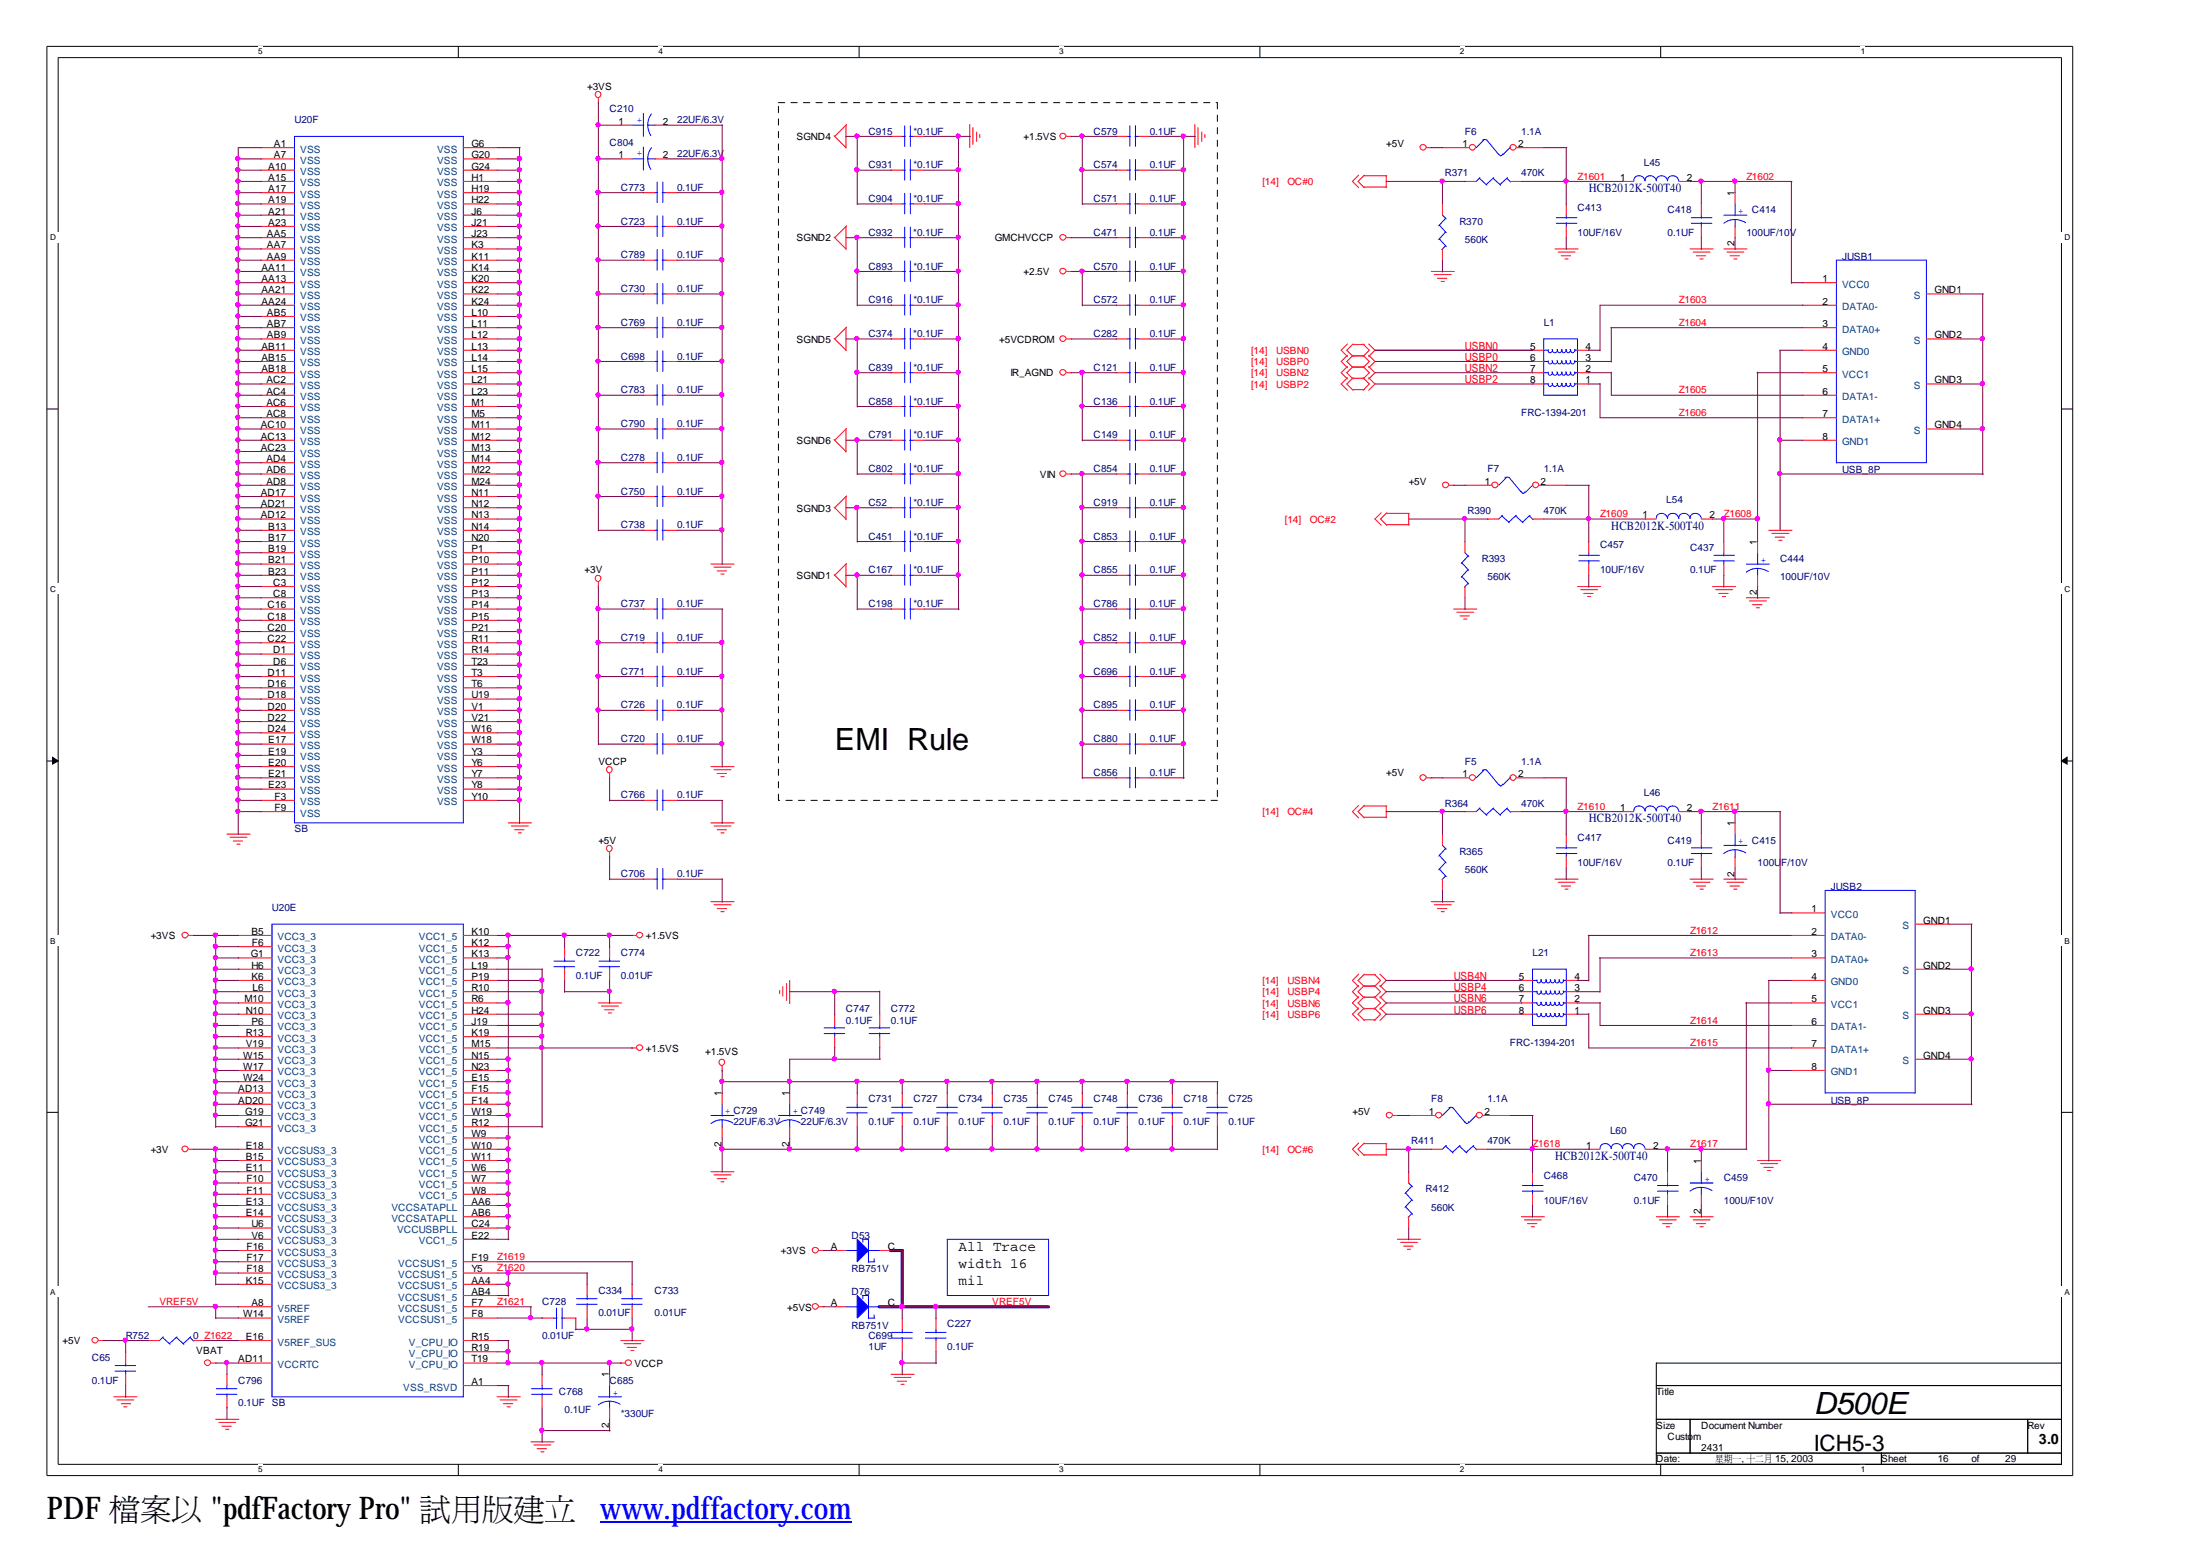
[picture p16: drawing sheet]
<svg xmlns="http://www.w3.org/2000/svg" width="297mm" height="210mm" viewBox="0 0 297 210" stroke-linecap="round" stroke-linejoin="round" font-family="sans-serif">
<defs><g id="words">
<g font-size="4.2">
<text x="6.3" y="205.7">PDF檔</text>
<text x="19" y="205.7">案FactoryPro&quot; 試立</text>
<text x="23.2" y="205.7">以</text>
<text x="28.5" y="205.7">&quot;pdf</text>
<text x="61" y="205.7">用</text>
<text x="65.3" y="205.7">版www.pdffactory.com</text>
<text x="69.5" y="205.7">建</text>
</g>
<g font-size="4.1">
<text x="113" y="101.5">EMI Rule</text>
<text x="245.6" y="191.4">D500E</text>
</g>
<text font-size="3" x="245.6" y="196.5">ICH5-3</text>
<g font-size="1.9">
<text x="129.8" y="169.4">All Trace</text>
<text x="129.8" y="171.7">width 16</text>
<text x="129.8" y="174">mil</text>
<text x="276.1" y="195.6">3.0</text>
</g>
<g font-size="1.7" fill="#000080">
<text x="215.1" y="26">HCB2012K-500T40</text>
<text x="218.2" y="71.7">HCB2012K-500T40</text>
<text x="215.1" y="111.4">HCB2012K-500T40</text>
<text x="210.6" y="157.1">HCB2012K-500T40</text>
</g>
<g font-size="1.5" fill="#f00">
<text x="198.4" y="47.3">USBN0</text>
<text x="198.4" y="50.4">USBN2</text>
<text x="198.4" y="48.9">USBP0</text>
<text x="198.4" y="51.9">USBP2</text>
<text x="196.8" y="135.7">USBN6</text>
<text x="196.8" y="137.3">USBP6</text>
<text x="196.8" y="134.2">USBP4</text>
<text x="196.8" y="132.7">USB4N</text>
</g>
<g font-size="1.4" fill="#000080">
<text x="39.9" y="16.7">U20F</text>
<text x="82.5" y="15.2">C210</text>
<text x="91.7" y="16.7">22UF/6.3V</text>
<text x="82.5" y="19.7">C804</text>
<text x="91.7" y="21.3">22UF/6.3V</text>
<text x="117.6" y="22.8">C931</text>
<text x="117.6" y="18.2">C915</text>
<text x="123.7" y="22.8">*0.1UF</text>
<text x="123.7" y="18.2">*0.1UF</text>
<text x="148.1" y="22.8">C574</text>
<text x="148.1" y="18.2">C579</text>
<text x="155.7" y="22.8">0.1UF</text>
<text x="155.7" y="18.2">0.1UF</text>
<text x="195.7" y="23.9">R371</text>
<text x="198.4" y="18.2">F6</text>
<text x="206" y="23.9">470K</text>
<text x="206" y="18.2">1.1A</text>
<text x="222.6" y="22.5">L45</text>
<text x="84.1" y="25.8">C773</text>
<text x="91.7" y="25.8">0.1UF</text>
<text x="117.6" y="27.4">C904</text>
<text x="123.7" y="27.4">*0.1UF</text>
<text x="148.1" y="27.4">C571</text>
<text x="155.7" y="27.4">0.1UF</text>
<text x="213.6" y="28.5">C413</text>
<text x="225.8" y="28.9">C418</text>
<text x="237.2" y="28.9">C414</text>
<text x="84.1" y="30.4">C723</text>
<text x="84.1" y="35">C789</text>
<text x="91.7" y="30.4">0.1UF</text>
<text x="91.7" y="35">0.1UF</text>
<text x="117.6" y="31.9">C932</text>
<text x="123.7" y="31.9">*0.1UF</text>
<text x="148.1" y="31.9">C471</text>
<text x="155.7" y="31.9">0.1UF</text>
<text x="197.6" y="30.4">R370</text>
<text x="198.4" y="32.9">560K</text>
<text x="213.6" y="31.9">10UF/16V</text>
<text x="225.8" y="31.9">0.1UF</text>
<text x="236.5" y="31.9">100UF/10V</text>
<text x="249.4" y="35.2">JUSB1</text>
<text x="84.1" y="39.6">C730</text>
<text x="91.7" y="39.6">0.1UF</text>
<text x="117.6" y="36.5">C893</text>
<text x="117.6" y="41.1">C916</text>
<text x="123.7" y="36.5">*0.1UF</text>
<text x="123.7" y="41.1">*0.1UF</text>
<text x="148.1" y="41.1">C572</text>
<text x="148.1" y="36.5">C570</text>
<text x="155.7" y="41.1">0.1UF</text>
<text x="155.7" y="36.5">0.1UF</text>
<text x="84.1" y="44.1">C769</text>
<text x="91.7" y="44.1">0.1UF</text>
<text x="117.6" y="45.6">C374</text>
<text x="123.7" y="45.6">*0.1UF</text>
<text x="148.1" y="45.6">C282</text>
<text x="155.7" y="45.6">0.1UF</text>
<text x="209" y="44.1">L1</text>
<text x="84.1" y="48.7">C698</text>
<text x="84.1" y="53.3">C783</text>
<text x="91.7" y="48.7">0.1UF</text>
<text x="91.7" y="53.3">0.1UF</text>
<text x="117.6" y="50.2">C839</text>
<text x="123.7" y="50.2">*0.1UF</text>
<text x="148.1" y="50.2">C121</text>
<text x="155.7" y="50.2">0.1UF</text>
<text x="84.1" y="57.8">C790</text>
<text x="91.7" y="57.8">0.1UF</text>
<text x="117.6" y="54.8">C858</text>
<text x="117.6" y="59.4">C791</text>
<text x="123.7" y="54.8">*0.1UF</text>
<text x="123.7" y="59.4">*0.1UF</text>
<text x="148.1" y="54.8">C136</text>
<text x="148.1" y="59.4">C149</text>
<text x="155.7" y="54.8">0.1UF</text>
<text x="155.7" y="59.4">0.1UF</text>
<text x="206" y="56.3">FRC-1394-201</text>
<text x="84.1" y="62.4">C278</text>
<text x="91.7" y="62.4">0.1UF</text>
<text x="117.6" y="63.9">C802</text>
<text x="123.7" y="63.9">*0.1UF</text>
<text x="148.1" y="63.9">C854</text>
<text x="155.7" y="63.9">0.1UF</text>
<text x="201.4" y="63.9">F7</text>
<text x="209" y="63.9">1.1A</text>
<text x="249.4" y="64.1">USB_8P</text>
<text x="84.1" y="67">C750</text>
<text x="84.1" y="71.6">C738</text>
<text x="91.7" y="67">0.1UF</text>
<text x="91.7" y="71.6">0.1UF</text>
<text x="117.6" y="68.5">C52</text>
<text x="123.7" y="68.5">*0.1UF</text>
<text x="148.1" y="68.5">C919</text>
<text x="155.7" y="68.5">0.1UF</text>
<text x="198.7" y="69.6">R390</text>
<text x="209" y="69.6">470K</text>
<text x="225.6" y="68.2">L54</text>
<text x="117.6" y="73.1">C451</text>
<text x="117.6" y="77.7">C167</text>
<text x="123.7" y="73.1">*0.1UF</text>
<text x="123.7" y="77.7">*0.1UF</text>
<text x="148.1" y="77.7">C855</text>
<text x="148.1" y="73.1">C853</text>
<text x="155.7" y="77.7">0.1UF</text>
<text x="155.7" y="73.1">0.1UF</text>
<text x="200.7" y="76.1">R393</text>
<text x="216.7" y="74.3">C457</text>
<text x="216.7" y="77.7">10UF/16V</text>
<text x="228.9" y="74.6">C437</text>
<text x="228.9" y="77.7">0.1UF</text>
<text x="241" y="76.1">C444</text>
<text x="84.1" y="82.2">C737</text>
<text x="91.7" y="82.2">0.1UF</text>
<text x="117.6" y="82.2">C198</text>
<text x="123.7" y="82.2">*0.1UF</text>
<text x="148.1" y="82.2">C786</text>
<text x="155.7" y="82.2">0.1UF</text>
<text x="201.4" y="78.6">560K</text>
<text x="241" y="78.6">100UF/10V</text>
<text x="84.1" y="86.8">C719</text>
<text x="91.7" y="86.8">0.1UF</text>
<text x="148.1" y="86.8">C852</text>
<text x="155.7" y="86.8">0.1UF</text>
<text x="84.1" y="95.9">C726</text>
<text x="84.1" y="91.4">C771</text>
<text x="91.7" y="95.9">0.1UF</text>
<text x="91.7" y="91.4">0.1UF</text>
<text x="148.1" y="95.9">C895</text>
<text x="148.1" y="91.4">C696</text>
<text x="155.7" y="95.9">0.1UF</text>
<text x="155.7" y="91.4">0.1UF</text>
<text x="84.1" y="100.5">C720</text>
<text x="91.7" y="100.5">0.1UF</text>
<text x="148.1" y="100.5">C880</text>
<text x="155.7" y="100.5">0.1UF</text>
<text x="148.1" y="105.1">C856</text>
<text x="155.7" y="105.1">0.1UF</text>
<text x="198.4" y="103.6">F5</text>
<text x="206" y="103.6">1.1A</text>
<text x="222.6" y="107.8">L46</text>
<text x="39.9" y="112.7">SB</text>
<text x="84.1" y="108.1">C766</text>
<text x="91.7" y="108.1">0.1UF</text>
<text x="195.7" y="109.2">R364</text>
<text x="206" y="109.2">470K</text>
<text x="213.6" y="113.9">C417</text>
<text x="84.1" y="118.8">C706</text>
<text x="91.7" y="118.8">0.1UF</text>
<text x="197.6" y="115.8">R365</text>
<text x="198.4" y="118.2">560K</text>
<text x="213.6" y="117.3">10UF/16V</text>
<text x="225.8" y="114.2">C419</text>
<text x="225.8" y="117.3">0.1UF</text>
<text x="237.2" y="114.2">C415</text>
<text x="238" y="117.3">100U</text>
<text x="241.2" y="117.3">F/10V</text>
<text x="36.8" y="123.4">U20E</text>
<text x="247.9" y="120.5">JUSB2</text>
<text x="78" y="129.5">C722</text>
<text x="84.1" y="129.5">C774</text>
<text x="207.5" y="129.5">L21</text>
<text x="78" y="132.5">0.1UF</text>
<text x="84.1" y="132.5">0.01UF</text>
<text x="114.6" y="137.1">C747</text>
<text x="120.6" y="137.1">C772</text>
<text x="114.6" y="138.6">0.1UF</text>
<text x="120.6" y="138.6">0.1UF</text>
<text x="204.5" y="141.7">FRC-1394-201</text>
<text x="117.6" y="149.3">C731</text>
<text x="123.7" y="149.3">C727</text>
<text x="129.8" y="149.3">C734</text>
<text x="135.9" y="149.3">C735</text>
<text x="142" y="149.3">C745</text>
<text x="148.1" y="149.3">C748</text>
<text x="154.2" y="149.3">C736</text>
<text x="160.3" y="149.3">C718</text>
<text x="166.4" y="149.3">C725</text>
<text x="193.8" y="149.3">F8</text>
<text x="201.4" y="149.3">1.1A</text>
<text x="247.9" y="149.5">USB_8P</text>
<text x="99.3" y="152.3">22UF/6.3V</text>
<text x="108.5" y="152.3">22UF/6.3V</text>
<text x="117.6" y="152.3">0.1UF</text>
<text x="123.7" y="152.3">0.1UF</text>
<text x="129.8" y="152.3">0.1UF</text>
<text x="135.9" y="152.3">0.1UF</text>
<text x="142" y="152.3">0.1UF</text>
<text x="148.1" y="152.3">0.1UF</text>
<text x="154.2" y="152.3">0.1UF</text>
<text x="160.3" y="152.3">0.1UF</text>
<text x="166.4" y="152.3">0.1UF</text>
<text x="191.1" y="155">R411</text>
<text x="201.4" y="155">470K</text>
<text x="218" y="153.5">L60</text>
<text x="193" y="161.5">R412</text>
<text x="209" y="159.6">C468</text>
<text x="221.2" y="159.9">C470</text>
<text x="233.4" y="159.9">C459</text>
<text x="115.3" y="167.7">D53</text>
<text x="193.8" y="163.9">560K</text>
<text x="209" y="163">10UF/16V</text>
<text x="221.2" y="163">0.1UF</text>
<text x="233.4" y="163">100U/F10V</text>
<text x="115.3" y="172.3">RB751V</text>
<text x="73.4" y="176.7">C728</text>
<text x="81" y="175.2">C334</text>
<text x="81" y="178.2">0.01UF</text>
<text x="88.6" y="175.2">C733</text>
<text x="88.6" y="178.2">0.01UF</text>
<text x="115.3" y="175.4">D76</text>
<text x="115.3" y="179.9">RB751V</text>
<text x="128.3" y="179.8">C227</text>
<text x="12.4" y="184.3">C65</text>
<text x="17" y="181.3">R752</text>
<text x="26.2" y="181.3">0 Z1622</text>
<text x="73.4" y="181.3">0.01UF</text>
<text x="117.6" y="181.3">C699</text>
<text x="117.6" y="182.8">1UF</text>
<text x="128.3" y="182.8">0.1UF</text>
<text x="12.4" y="187.4">0.1UF</text>
<text x="32.3" y="187.4">C796</text>
<text x="32.3" y="190.4">0.1UF</text>
<text x="36.8" y="190.4">SB</text>
<text x="75.7" y="188.9">C768</text>
<text x="76.5" y="191.4">0.1UF</text>
<text x="82.5" y="187.4">C685</text>
<text x="84.1" y="192">*330UF</text>
</g>
<g font-size="1.4">
<text x="79.5" y="12.1">+3VS</text>
<text x="83.7" y="16.9">1</text>
<text x="89.7" y="16.9">2</text>
<text x="36.3" y="23">A10</text>
<text x="37.1" y="19.9">A1</text>
<text x="37.1" y="21.4">A7</text>
<text x="63.8" y="21.4">G20</text>
<text x="63.8" y="23">G24</text>
<text x="63.8" y="19.9">G6</text>
<text x="83.7" y="21.4">1</text>
<text x="89.7" y="21.4">2</text>
<text x="107.9" y="19">SGND4</text>
<text x="138.6" y="19">+1.5VS</text>
<text x="187.7" y="19.9">+5V</text>
<text x="198" y="19.9">1</text>
<text x="205.6" y="19.9">2</text>
<text x="36.3" y="24.5">A15</text>
<text x="36.3" y="26">A17</text>
<text x="36.3" y="27.5">A19</text>
<text x="36.3" y="29.1">A21</text>
<text x="63.8" y="24.5">H1</text>
<text x="63.8" y="26">H19</text>
<text x="63.8" y="27.5">H22</text>
<text x="63.8" y="29.1">J6</text>
<text x="219.4" y="24.5">1</text>
<text x="228.4" y="24.5">2</text>
<text x="234.9" y="26.5" transform="rotate(-90 234.9 26.5)">1</text>
<text x="36.2" y="32.1">AA5</text>
<text x="36.2" y="33.6">AA7</text>
<text x="36.2" y="35.2">AA9</text>
<text x="36.3" y="30.6">A23</text>
<text x="63.8" y="30.6">J21</text>
<text x="63.8" y="32.1">J23</text>
<text x="63.8" y="35.2">K11</text>
<text x="63.8" y="33.6">K3</text>
<text x="107.9" y="32.7">SGND2</text>
<text x="134.7" y="32.7">GMCHVCCP</text>
<text x="234.9" y="33.4" transform="rotate(-90 234.9 33.4)">2</text>
<text x="35.4" y="36.7">AA11</text>
<text x="35.4" y="38.2">AA13</text>
<text x="35.4" y="39.7">AA21</text>
<text x="35.4" y="41.2">AA24</text>
<text x="63.8" y="36.7">K14</text>
<text x="63.8" y="38.2">K20</text>
<text x="63.8" y="39.7">K22</text>
<text x="63.8" y="41.2">K24</text>
<text x="138.6" y="37.3">+2.5V</text>
<text x="246.8" y="38.2">1</text>
<text x="246.8" y="41.2">2</text>
<text x="262" y="39.7">GND1</text>
<text x="35.4" y="47.3">AB11</text>
<text x="36.2" y="42.8">AB5</text>
<text x="36.2" y="44.3">AB7</text>
<text x="36.2" y="45.8">AB9</text>
<text x="63.8" y="42.8">L10</text>
<text x="63.8" y="44.3">L11</text>
<text x="63.8" y="45.8">L12</text>
<text x="63.8" y="47.3">L13</text>
<text x="107.9" y="46.4">SGND5</text>
<text x="135.3" y="46.4">+5VCDROM</text>
<text x="207.2" y="47.3">5</text>
<text x="214.7" y="47.3">4</text>
<text x="246.8" y="44.3">3</text>
<text x="246.8" y="47.3">4</text>
<text x="262" y="45.8">GND2</text>
<text x="35.4" y="48.9">AB15</text>
<text x="35.4" y="50.4">AB18</text>
<text x="36.1" y="51.9">AC2</text>
<text x="36.1" y="53.4">AC4</text>
<text x="63.8" y="48.9">L14</text>
<text x="63.8" y="50.4">L15</text>
<text x="63.8" y="51.9">L21</text>
<text x="63.8" y="53.4">L23</text>
<text x="136.8" y="51">IR_AGND</text>
<text x="207.2" y="48.9">6</text>
<text x="207.2" y="50.4">7</text>
<text x="207.2" y="51.9">8</text>
<text x="214.7" y="51.9">1</text>
<text x="214.7" y="50.4">2</text>
<text x="214.7" y="48.9">3</text>
<text x="246.8" y="50.4">5</text>
<text x="246.8" y="53.4">6</text>
<text x="262" y="51.9">GND3</text>
<text x="35.3" y="58">AC10</text>
<text x="35.3" y="59.5">AC13</text>
<text x="36.1" y="55">AC6</text>
<text x="36.1" y="56.5">AC8</text>
<text x="63.8" y="55">M1</text>
<text x="63.8" y="58">M11</text>
<text x="63.8" y="59.5">M12</text>
<text x="63.8" y="56.5">M5</text>
<text x="246.8" y="56.5">7</text>
<text x="246.8" y="59.5">8</text>
<text x="262" y="58">GND4</text>
<text x="35.3" y="61.1">AC23</text>
<text x="36.1" y="62.6">AD4</text>
<text x="36.1" y="64.1">AD6</text>
<text x="36.1" y="65.6">AD8</text>
<text x="63.8" y="61.1">M13</text>
<text x="63.8" y="62.6">M14</text>
<text x="63.8" y="64.1">M22</text>
<text x="63.8" y="65.6">M24</text>
<text x="107.9" y="60.1">SGND6</text>
<text x="140.8" y="64.7">VIN</text>
<text x="190.8" y="65.6">+5V</text>
<text x="201.1" y="65.6">1</text>
<text x="208.6" y="65.6">2</text>
<text x="35.3" y="67.2">AD17</text>
<text x="35.3" y="68.7">AD21</text>
<text x="35.3" y="70.2">AD12</text>
<text x="36.3" y="71.7">B13</text>
<text x="63.8" y="67.2">N11</text>
<text x="63.8" y="68.7">N12</text>
<text x="63.8" y="70.2">N13</text>
<text x="63.8" y="71.7">N14</text>
<text x="107.9" y="69.3">SGND3</text>
<text x="222.4" y="70.2">1</text>
<text x="231.5" y="70.2">2</text>
<text x="36.3" y="73.3">B17</text>
<text x="36.3" y="74.8">B19</text>
<text x="36.3" y="76.3">B21</text>
<text x="36.3" y="77.8">B23</text>
<text x="63.8" y="73.3">N20</text>
<text x="63.8" y="74.8">P1</text>
<text x="63.8" y="76.3">P10</text>
<text x="63.8" y="77.8">P11</text>
<text x="79.2" y="77.7">+3V</text>
<text x="237.9" y="73.8" transform="rotate(-90 237.9 73.8)">1</text>
<text x="36.2" y="82.4">C16</text>
<text x="36.2" y="83.9">C18</text>
<text x="37" y="79.3">C3</text>
<text x="37" y="80.9">C8</text>
<text x="63.8" y="79.3">P12</text>
<text x="63.8" y="80.9">P13</text>
<text x="63.8" y="82.4">P14</text>
<text x="63.8" y="83.9">P15</text>
<text x="107.9" y="78.4">SGND1</text>
<text x="237.9" y="80.6" transform="rotate(-90 237.9 80.6)">2</text>
<text x="36.2" y="85.4">C20</text>
<text x="36.2" y="87">C22</text>
<text x="37" y="88.5">D1</text>
<text x="63.8" y="85.4">P21</text>
<text x="63.8" y="87">R11</text>
<text x="63.8" y="88.5">R14</text>
<text x="36.2" y="91.5">D11</text>
<text x="36.2" y="93.1">D16</text>
<text x="36.2" y="94.6">D18</text>
<text x="37" y="90">D6</text>
<text x="63.8" y="90">T23</text>
<text x="63.8" y="91.5">T3</text>
<text x="63.8" y="93.1">T6</text>
<text x="63.8" y="94.6">U19</text>
<text x="36.2" y="96.1">D20</text>
<text x="36.2" y="97.6">D22</text>
<text x="36.2" y="99.2">D24</text>
<text x="36.3" y="100.7">E17</text>
<text x="63.8" y="96.1">V1</text>
<text x="63.8" y="97.6">V21</text>
<text x="63.8" y="99.2">W16</text>
<text x="63.8" y="100.7">W18</text>
<text x="36.3" y="102.2">E19</text>
<text x="36.3" y="103.7">E20</text>
<text x="36.3" y="105.3">E21</text>
<text x="36.3" y="106.8">E23</text>
<text x="63.8" y="102.2">Y3</text>
<text x="63.8" y="103.7">Y6</text>
<text x="63.8" y="105.3">Y7</text>
<text x="63.8" y="106.8">Y8</text>
<text x="81" y="103.6">VCCP</text>
<text x="187.7" y="105.1">+5V</text>
<text x="198" y="105.3">1</text>
<text x="205.6" y="105.3">2</text>
<text x="37.2" y="108.3">F3</text>
<text x="37.2" y="109.8">F9</text>
<text x="63.8" y="108.3">Y10</text>
<text x="219.4" y="109.8">1</text>
<text x="228.4" y="109.8">2</text>
<text x="234.9" y="111.9" transform="rotate(-90 234.9 111.9)">1</text>
<text x="81" y="114.2">+5V</text>
<text x="234.9" y="118.7" transform="rotate(-90 234.9 118.7)">2</text>
<text x="245.3" y="123.5">1</text>
<text x="260.4" y="125.1">GND1</text>
<text x="20.4" y="127.2">+3VS</text>
<text x="34" y="129.6">G1</text>
<text x="34" y="131.2">H6</text>
<text x="34" y="126.6">B5</text>
<text x="34.1" y="128.1">F6</text>
<text x="63.8" y="126.6">K10</text>
<text x="63.8" y="128.1">K12</text>
<text x="63.8" y="129.6">K13</text>
<text x="63.8" y="131.2">L19</text>
<text x="87.5" y="127.2">+1.5VS</text>
<text x="245.3" y="126.6">2</text>
<text x="245.3" y="129.6">3</text>
<text x="260.4" y="131.2">GND2</text>
<text x="33.1" y="135.7">M10</text>
<text x="33.3" y="137.3">N10</text>
<text x="34" y="132.7">K6</text>
<text x="34.2" y="134.2">L6</text>
<text x="63.8" y="132.7">P19</text>
<text x="63.8" y="134.2">R10</text>
<text x="63.8" y="135.7">R6</text>
<text x="63.8" y="137.3">H24</text>
<text x="205.7" y="132.7">5</text>
<text x="205.7" y="134.2">6</text>
<text x="205.7" y="135.7">7</text>
<text x="205.7" y="137.3">8</text>
<text x="213.2" y="137.3">1</text>
<text x="213.2" y="135.7">2</text>
<text x="213.2" y="134.2">3</text>
<text x="213.2" y="132.7">4</text>
<text x="245.3" y="132.7">4</text>
<text x="245.3" y="135.7">5</text>
<text x="260.4" y="137.3">GND3</text>
<text x="32.9" y="143.4">W15</text>
<text x="33.3" y="140.3">R13</text>
<text x="33.3" y="141.8">V19</text>
<text x="34" y="138.8">P6</text>
<text x="63.8" y="138.8">J19</text>
<text x="63.8" y="140.3">K19</text>
<text x="63.8" y="141.8">M15</text>
<text x="63.8" y="143.4">N15</text>
<text x="87.5" y="142.4">+1.5VS</text>
<text x="95.5" y="142.8">+1.5VS</text>
<text x="245.3" y="138.8">6</text>
<text x="245.3" y="141.8">7</text>
<text x="260.4" y="143.4">GND4</text>
<text x="32.3" y="147.9">AD13</text>
<text x="32.3" y="149.5">AD20</text>
<text x="32.9" y="144.9">W17</text>
<text x="32.9" y="146.4">W24</text>
<text x="63.8" y="144.9">N23</text>
<text x="63.8" y="146.4">E15</text>
<text x="63.8" y="147.9">F15</text>
<text x="63.8" y="149.5">F14</text>
<text x="97.7" y="148.4" transform="rotate(-90 97.7 148.4)">1</text>
<text x="106.8" y="148.4" transform="rotate(-90 106.8 148.4)">1</text>
<text x="245.3" y="144.9">8</text>
<text x="33.2" y="151">G19</text>
<text x="33.2" y="152.5">G21</text>
<text x="33.3" y="155.5">E18</text>
<text x="63.8" y="151">W19</text>
<text x="63.8" y="152.5">R12</text>
<text x="63.8" y="154">W9</text>
<text x="63.8" y="155.5">W10</text>
<text x="97.7" y="155.3" transform="rotate(-90 97.7 155.3)">2</text>
<text x="106.8" y="155.3" transform="rotate(-90 106.8 155.3)">2</text>
<text x="183.1" y="151">+5V</text>
<text x="193.5" y="151">1</text>
<text x="201" y="151">2</text>
<text x="214.8" y="155.5">1</text>
<text x="223.9" y="155.5">2</text>
<text x="20.4" y="156.1">+3V</text>
<text x="33.3" y="157.1">B15</text>
<text x="33.3" y="158.6">E11</text>
<text x="33.4" y="160.1">F10</text>
<text x="33.4" y="161.6">F11</text>
<text x="63.8" y="157.1">W11</text>
<text x="63.8" y="158.6">W6</text>
<text x="63.8" y="160.1">W7</text>
<text x="63.8" y="161.6">W8</text>
<text x="230.3" y="157.6" transform="rotate(-90 230.3 157.6)">1</text>
<text x="33.3" y="163.2">E13</text>
<text x="33.3" y="164.7">E14</text>
<text x="34" y="166.2">U6</text>
<text x="34" y="167.7">V6</text>
<text x="63.8" y="163.2">AA6</text>
<text x="63.8" y="164.7">AB6</text>
<text x="63.8" y="166.2">C24</text>
<text x="63.8" y="167.7">E22</text>
<text x="230.3" y="164.4" transform="rotate(-90 230.3 164.4)">2</text>
<text x="33.3" y="173.8">K15</text>
<text x="33.4" y="169.3">F16</text>
<text x="33.4" y="170.8">F17</text>
<text x="33.4" y="172.3">F18</text>
<text x="63.8" y="170.8">F19</text>
<text x="63.8" y="172.3">Y5</text>
<text x="63.8" y="173.8">AA4</text>
<text x="105.7" y="169.9">+3VS</text>
<text x="112.5" y="169.3">A</text>
<text x="120.2" y="169.3">C</text>
<text x="32.9" y="178.4">W14</text>
<text x="34" y="176.9">A8</text>
<text x="63.8" y="175.4">AB4</text>
<text x="63.8" y="176.9">F7</text>
<text x="63.8" y="178.4">F8</text>
<text x="106.6" y="177.5">+5VS</text>
<text x="112.5" y="176.9">A</text>
<text x="120.2" y="176.9">C</text>
<text x="8.5" y="182">+5V</text>
<text x="26.6" y="183.4">VBAT</text>
<text x="32.3" y="184.5">AD11</text>
<text x="33.3" y="181.5">E16</text>
<text x="63.8" y="181.5">R15</text>
<text x="63.8" y="183">R19</text>
<text x="63.8" y="184.5">T19</text>
<text x="85.9" y="185.1">VCCP</text>
<text x="63.8" y="187.6">A1</text>
<text x="82.5" y="186.5" transform="rotate(-90 82.5 186.5)">1</text>
<text x="224.3" y="188.9">Title</text>
<text x="82.5" y="193.4" transform="rotate(-90 82.5 193.4)">2</text>
<text x="224.3" y="193.5">Size</text>
<text x="225.8" y="195">Custom</text>
<text x="230.4" y="193.5">Document Number</text>
<text x="230.4" y="196.5">2431</text>
<text x="274.5" y="193.5">Rev</text>
<text x="224.3" y="198">Date:</text>
<text x="232.2" y="198">星, 十</text>
<text x="233.4" y="198">期二</text>
<text x="234.6" y="198">一月2003</text>
<text x="240.4" y="198">15,</text>
<text x="254.7" y="198">Sheet</text>
<text x="262.4" y="198">16</text>
<text x="267" y="198">of</text>
<text x="271.5" y="198">29</text>
</g>
<g font-size="1.4" fill="#00f">
<text x="87" y="16.6" transform="rotate(-90 87 16.6)">+</text>
<text x="87" y="21.2" transform="rotate(-90 87 21.2)">+</text>
<text x="235.4" y="29">+</text>
<text x="238.4" y="76.2">+</text>
<text x="235.4" y="114.3">+</text>
<text x="98.2" y="150.9">+ C729</text>
<text x="107.4" y="150.9">+ C749</text>
<text x="230.8" y="160">+</text>
<text x="83" y="189">+</text>
</g>
<g font-size="1.4" fill="#004080">
<text x="40.6" y="20.7">VSS</text>
<text x="40.6" y="23.7">VSS</text>
<text x="40.6" y="22.2">VSS</text>
<text x="59.2" y="22.2">VSS</text>
<text x="59.2" y="23.7">VSS</text>
<text x="59.2" y="20.7">VSS</text>
<text x="40.6" y="25.2">VSS</text>
<text x="40.6" y="26.8">VSS</text>
<text x="40.6" y="28.3">VSS</text>
<text x="40.6" y="29.8">VSS</text>
<text x="59.2" y="25.2">VSS</text>
<text x="59.2" y="26.8">VSS</text>
<text x="59.2" y="28.3">VSS</text>
<text x="59.2" y="29.8">VSS</text>
<text x="40.6" y="31.3">VSS</text>
<text x="40.6" y="32.9">VSS</text>
<text x="40.6" y="34.4">VSS</text>
<text x="40.6" y="35.9">VSS</text>
<text x="59.2" y="31.3">VSS</text>
<text x="59.2" y="32.9">VSS</text>
<text x="59.2" y="35.9">VSS</text>
<text x="59.2" y="34.4">VSS</text>
<text x="40.6" y="37.4">VSS</text>
<text x="40.6" y="39">VSS</text>
<text x="40.6" y="40.5">VSS</text>
<text x="59.2" y="37.4">VSS</text>
<text x="59.2" y="39">VSS</text>
<text x="59.2" y="40.5">VSS</text>
<text x="249.4" y="39">VCC0</text>
<text x="259.2" y="40.5">S</text>
<text x="40.6" y="42">VSS</text>
<text x="40.6" y="43.5">VSS</text>
<text x="40.6" y="45.1">VSS</text>
<text x="40.6" y="46.6">VSS</text>
<text x="59.2" y="42">VSS</text>
<text x="59.2" y="43.5">VSS</text>
<text x="59.2" y="45.1">VSS</text>
<text x="59.2" y="46.6">VSS</text>
<text x="249.4" y="42">DATA0-</text>
<text x="249.4" y="45.1">DATA0+</text>
<text x="259.2" y="46.6">S</text>
<text x="40.6" y="48.1">VSS</text>
<text x="40.6" y="49.6">VSS</text>
<text x="40.6" y="51.2">VSS</text>
<text x="40.6" y="52.7">VSS</text>
<text x="59.2" y="48.1">VSS</text>
<text x="59.2" y="49.6">VSS</text>
<text x="59.2" y="51.2">VSS</text>
<text x="59.2" y="52.7">VSS</text>
<text x="249.4" y="48.1">GND0</text>
<text x="249.4" y="51.2">VCC1</text>
<text x="259.2" y="52.7">S</text>
<text x="40.6" y="58.8">VSS</text>
<text x="40.6" y="54.2">VSS</text>
<text x="40.6" y="55.7">VSS</text>
<text x="40.6" y="57.2">VSS</text>
<text x="59.2" y="54.2">VSS</text>
<text x="59.2" y="55.7">VSS</text>
<text x="59.2" y="58.8">VSS</text>
<text x="59.2" y="57.2">VSS</text>
<text x="249.4" y="54.2">DATA1-</text>
<text x="249.4" y="57.2">DATA1+</text>
<text x="259.2" y="58.8">S</text>
<text x="40.6" y="60.3">VSS</text>
<text x="40.6" y="61.8">VSS</text>
<text x="40.6" y="63.3">VSS</text>
<text x="40.6" y="64.9">VSS</text>
<text x="59.2" y="60.3">VSS</text>
<text x="59.2" y="61.8">VSS</text>
<text x="59.2" y="63.3">VSS</text>
<text x="59.2" y="64.9">VSS</text>
<text x="249.4" y="60.3">GND1</text>
<text x="40.6" y="67.9">VSS</text>
<text x="40.6" y="69.4">VSS</text>
<text x="40.6" y="71">VSS</text>
<text x="40.6" y="66.4">VSS</text>
<text x="59.2" y="66.4">VSS</text>
<text x="59.2" y="67.9">VSS</text>
<text x="59.2" y="69.4">VSS</text>
<text x="59.2" y="71">VSS</text>
<text x="40.6" y="72.5">VSS</text>
<text x="40.6" y="74">VSS</text>
<text x="40.6" y="75.5">VSS</text>
<text x="40.6" y="77.1">VSS</text>
<text x="59.2" y="72.5">VSS</text>
<text x="59.2" y="74">VSS</text>
<text x="59.2" y="75.5">VSS</text>
<text x="59.2" y="77.1">VSS</text>
<text x="40.6" y="78.6">VSS</text>
<text x="40.6" y="83.2">VSS</text>
<text x="40.6" y="80.1">VSS</text>
<text x="40.6" y="81.6">VSS</text>
<text x="59.2" y="78.6">VSS</text>
<text x="59.2" y="80.1">VSS</text>
<text x="59.2" y="81.6">VSS</text>
<text x="59.2" y="83.2">VSS</text>
<text x="40.6" y="84.7">VSS</text>
<text x="40.6" y="86.2">VSS</text>
<text x="40.6" y="87.7">VSS</text>
<text x="40.6" y="89.3">VSS</text>
<text x="59.2" y="84.7">VSS</text>
<text x="59.2" y="86.2">VSS</text>
<text x="59.2" y="87.7">VSS</text>
<text x="59.2" y="89.3">VSS</text>
<text x="40.6" y="92.3">VSS</text>
<text x="40.6" y="93.8">VSS</text>
<text x="40.6" y="95.3">VSS</text>
<text x="40.6" y="90.8">VSS</text>
<text x="59.2" y="90.8">VSS</text>
<text x="59.2" y="92.3">VSS</text>
<text x="59.2" y="93.8">VSS</text>
<text x="59.2" y="95.3">VSS</text>
<text x="40.6" y="96.9">VSS</text>
<text x="40.6" y="98.4">VSS</text>
<text x="40.6" y="99.9">VSS</text>
<text x="40.6" y="101.4">VSS</text>
<text x="59.2" y="96.9">VSS</text>
<text x="59.2" y="98.4">VSS</text>
<text x="59.2" y="99.9">VSS</text>
<text x="59.2" y="101.4">VSS</text>
<text x="40.6" y="103">VSS</text>
<text x="40.6" y="104.5">VSS</text>
<text x="40.6" y="106">VSS</text>
<text x="40.6" y="107.5">VSS</text>
<text x="59.2" y="103">VSS</text>
<text x="59.2" y="104.5">VSS</text>
<text x="59.2" y="106">VSS</text>
<text x="59.2" y="107.5">VSS</text>
<text x="40.6" y="109.1">VSS</text>
<text x="40.6" y="110.6">VSS</text>
<text x="59.2" y="109.1">VSS</text>
<text x="247.9" y="124.3">VCC0</text>
<text x="257.6" y="125.8">S</text>
<text x="37.6" y="128.9">VCC3_3</text>
<text x="37.6" y="130.4">VCC3_3</text>
<text x="37.6" y="131.9">VCC3_3</text>
<text x="37.6" y="127.4">VCC3_3</text>
<text x="56.7" y="127.4">VCC1_5</text>
<text x="56.7" y="128.9">VCC1_5</text>
<text x="56.7" y="130.4">VCC1_5</text>
<text x="56.7" y="131.9">VCC1_5</text>
<text x="247.9" y="127.4">DATA0-</text>
<text x="247.9" y="130.4">DATA0+</text>
<text x="257.6" y="131.9">S</text>
<text x="37.6" y="133.4">VCC3_3</text>
<text x="37.6" y="135">VCC3_3</text>
<text x="37.6" y="136.5">VCC3_3</text>
<text x="56.7" y="133.4">VCC1_5</text>
<text x="56.7" y="135">VCC1_5</text>
<text x="56.7" y="136.5">VCC1_5</text>
<text x="247.9" y="133.4">GND0</text>
<text x="247.9" y="136.5">VCC1</text>
<text x="37.6" y="138">VCC3_3</text>
<text x="37.6" y="139.5">VCC3_3</text>
<text x="37.6" y="141.1">VCC3_3</text>
<text x="37.6" y="142.6">VCC3_3</text>
<text x="56.7" y="138">VCC1_5</text>
<text x="56.7" y="139.5">VCC1_5</text>
<text x="56.7" y="141.1">VCC1_5</text>
<text x="56.7" y="142.6">VCC1_5</text>
<text x="247.9" y="139.5">DATA1-</text>
<text x="247.9" y="142.6">DATA1+</text>
<text x="257.6" y="138">S</text>
<text x="37.6" y="144.1">VCC3_3</text>
<text x="37.6" y="145.6">VCC3_3</text>
<text x="37.6" y="147.2">VCC3_3</text>
<text x="37.6" y="148.7">VCC3_3</text>
<text x="56.7" y="144.1">VCC1_5</text>
<text x="56.7" y="145.6">VCC1_5</text>
<text x="56.7" y="147.2">VCC1_5</text>
<text x="56.7" y="148.7">VCC1_5</text>
<text x="247.9" y="145.6">GND1</text>
<text x="257.6" y="144.1">S</text>
<text x="37.6" y="150.2">VCC3_3</text>
<text x="37.6" y="151.7">VCC3_3</text>
<text x="37.6" y="153.3">VCC3_3</text>
<text x="56.7" y="150.2">VCC1_5</text>
<text x="56.7" y="151.7">VCC1_5</text>
<text x="56.7" y="153.3">VCC1_5</text>
<text x="56.7" y="154.8">VCC1_5</text>
<text x="37.6" y="156.3">VCCSUS3_3</text>
<text x="37.6" y="157.8">VCCSUS3_3</text>
<text x="37.6" y="159.4">VCCSUS3_3</text>
<text x="37.6" y="160.9">VCCSUS3_3</text>
<text x="56.7" y="156.3">VCC1_5</text>
<text x="56.7" y="157.8">VCC1_5</text>
<text x="56.7" y="159.4">VCC1_5</text>
<text x="56.7" y="160.9">VCC1_5</text>
<text x="37.6" y="162.4">VCCSUS3_3</text>
<text x="37.6" y="163.9">VCCSUS3_3</text>
<text x="37.6" y="165.5">VCCSUS3_3</text>
<text x="37.6" y="167">VCCSUS3_3</text>
<text x="53" y="163.9">VCCSATAPLL</text>
<text x="53" y="165.5">VCCSATAPLL</text>
<text x="53.8" y="167">VCCUSBPLL</text>
<text x="56.7" y="162.4">VCC1_5</text>
<text x="37.6" y="168.5">VCCSUS3_3</text>
<text x="37.6" y="170">VCCSUS3_3</text>
<text x="37.6" y="171.5">VCCSUS3_3</text>
<text x="37.6" y="173.1">VCCSUS3_3</text>
<text x="53.9" y="171.5">VCCSUS1_5</text>
<text x="53.9" y="173.1">VCCSUS1_5</text>
<text x="56.7" y="168.5">VCC1_5</text>
<text x="37.6" y="174.6">VCCSUS3_3</text>
<text x="37.6" y="177.6">V5REF</text>
<text x="37.6" y="179.2">V5REF</text>
<text x="53.9" y="174.6">VCCSUS1_5</text>
<text x="53.9" y="176.1">VCCSUS1_5</text>
<text x="53.9" y="177.6">VCCSUS1_5</text>
<text x="53.9" y="179.2">VCCSUS1_5</text>
<text x="37.6" y="182.2">V5REF_SUS</text>
<text x="37.6" y="185.3">VCCRTC</text>
<text x="55.4" y="182.2">V_CPU_IO</text>
<text x="55.4" y="183.7">V_CPU_IO</text>
<text x="55.4" y="185.3">V_CPU_IO</text>
<text x="54.6" y="188.3">VSS_RSVD</text>
</g>
<g font-size="1.4" fill="#f00">
<text x="170.9" y="25.1">[14]</text>
<text x="174.3" y="25.1">OC#0</text>
<text x="213.6" y="24.3">Z1601</text>
<text x="236.5" y="24.3">Z1602</text>
<text x="227.3" y="41.1">Z1603</text>
<text x="169.4" y="47.9">[14]</text>
<text x="172.8" y="47.9">USBN0</text>
<text x="227.3" y="44.1">Z1604</text>
<text x="169.4" y="51">[14]</text>
<text x="169.4" y="49.5">[14]</text>
<text x="169.4" y="52.5">[14]</text>
<text x="172.8" y="51">USBN2</text>
<text x="172.8" y="49.5">USBP0</text>
<text x="172.8" y="52.5">USBP2</text>
<text x="227.3" y="53.3">Z1605</text>
<text x="227.3" y="56.3">Z1606</text>
<text x="174" y="70.8">[14]</text>
<text x="177.4" y="70.8">OC#2</text>
<text x="216.7" y="70">Z1609</text>
<text x="233.4" y="70">Z1608</text>
<text x="170.9" y="110.4">[14]</text>
<text x="174.3" y="110.4">OC#4</text>
<text x="213.6" y="109.7">Z1610</text>
<text x="231.9" y="109.7">Z1611</text>
<text x="228.9" y="126.4">Z1612</text>
<text x="228.9" y="129.5">Z1613</text>
<text x="170.9" y="136.3">[14]</text>
<text x="170.9" y="133.3">[14]</text>
<text x="170.9" y="137.9">[14]</text>
<text x="170.9" y="134.8">[14]</text>
<text x="174.3" y="136.3">USBN6</text>
<text x="174.3" y="133.3">USBN4</text>
<text x="174.3" y="137.9">USBP6</text>
<text x="174.3" y="134.8">USBP4</text>
<text x="228.9" y="138.6">Z1614</text>
<text x="228.9" y="141.7">Z1615</text>
<text x="207.5" y="155.4">Z1618</text>
<text x="228.9" y="155.4">Z1617</text>
<text x="170.9" y="156.1">[14]</text>
<text x="174.3" y="156.1">OC#6</text>
<text x="67.3" y="170.6">Z1619</text>
<text x="67.3" y="172.1">Z1620</text>
<text x="21.6" y="176.7">VREF5V</text>
<text x="67.3" y="176.7">Z1621</text>
<text x="134.4" y="176.7">VREF5V</text>
</g>
<g font-size="1.1">
<text x="35" y="7.4">5</text>
<text x="89.2" y="7.4">4</text>
<text x="143.4" y="7.4">3</text>
<text x="197.7" y="7.4">2</text>
<text x="252" y="7.4">1</text>
<text x="6.8" y="32.5">D</text>
<text x="279.6" y="32.5">D</text>
<text x="6.8" y="80.1">C</text>
<text x="279.6" y="80.1">C</text>
<text x="6.8" y="127.8">B</text>
<text x="279.6" y="127.8">B</text>
<text x="6.8" y="175.4">A</text>
<text x="279.6" y="175.4">A</text>
<text x="35" y="199.4">5</text>
<text x="89.2" y="199.4">4</text>
<text x="143.4" y="199.4">3</text>
<text x="197.7" y="199.4">2</text>
<text x="252" y="199.4">1</text>
</g>
</g></defs>
<path d="M6.3 6.3h274.4v193.5h-274.4zM7.9 7.8h271.2v190.5h-271.2z" fill="none" stroke="#000" stroke-width=".14"/>
<g fill="#fff">
<path d="M35 6.3h.6v1.3h-.6z"/>
<path d="M35 198.3h.6v1.4h-.6z"/>
</g>
<path d="M62.1 6.3v1.5M62.1 198.3v1.5" fill="none" stroke="#000" stroke-width=".14"/>
<g fill="#fff">
<path d="M89.2 6.3h.5v1.3h-.5z"/>
<path d="M89.2 198.3h.5v1.4h-.5z"/>
</g>
<path d="M116.3 6.3v1.5M116.3 198.3v1.5" fill="none" stroke="#000" stroke-width=".14"/>
<g fill="#fff">
<path d="M143.4 6.3h.6v1.3h-.6z"/>
<path d="M143.4 198.3h.6v1.4h-.6z"/>
</g>
<path d="M170.6 6.3v1.5M170.6 198.3v1.5" fill="none" stroke="#000" stroke-width=".14"/>
<g fill="#fff">
<path d="M197.7 6.3h.6v1.3h-.6z"/>
<path d="M197.7 198.3h.6v1.4h-.6z"/>
</g>
<path d="M224.9 6.3v1.5M224.9 198.3v1.5" fill="none" stroke="#000" stroke-width=".14"/>
<g fill="#fff">
<path d="M252 6.3h.6v1.3h-.6z"/>
<path d="M252 198.3h.6v1.4h-.6z"/>
<path d="M6.8 31.4h273.5v1.4h-273.5z"/>
<path d="M6.8 79h273.5v1.4h-273.5z"/>
</g>
<path d="M6.3 55.4h1.6M279.1 55.4h1.6" fill="none" stroke="#000" stroke-width=".14"/>
<path d="M6.8 126.7h273.5v1.3h-273.5z" fill="#fff"/>
<path d="M6.3 103.1h1.6M279.1 103.1h1.6" fill="none" stroke="#000" stroke-width=".14"/>
<g fill="#000" stroke="#000" stroke-width=".14">
<path d="M7.1 102.5l.8 .6-.8 .4z" fill-rule="evenodd"/>
<path d="M279.1 103.1l.8-.6v1z" fill-rule="evenodd"/>
</g>
<path d="M6.8 174.3h273.5v1.3h-273.5z" fill="#fff"/>
<path d="M6.3 150.6h1.6M279.1 150.6h1.6M224.3 184.6h54.8v13.7h-54.8zM224.3 187.6h54.8M224.3 192.2h54.8M224.3 196.8h54.8M228.9 192.2v4.6M254.8 196.8v1.5M274.6 192.2v4.6" fill="none" stroke="#000" stroke-width=".14"/>
<path d="M119 177h23M120.6 169.3h1.6v7.7" fill="none" stroke="#00f" stroke-width=".42"/>
<g fill="none" stroke="#00f" stroke-width=".14">
<path d="M39.9 18.5h22.8v92.9h-22.8zM85.6 16.9h1.6M87.1 15.3v3.2M87.1 19.9v3.1M87.7 16.9h1M88.2 15.4a2.59 2.59 0 0 0-.1 3M88.2 20a2.59 2.59 0 0 0-.1 3M122.2 18.5h.4M122.5 17v2.8M123.2 18.5h.5M123.3 17v2.8M152.7 18.5h.4"/>
<path d="M153 17v2.8M153.7 18.5h.5M153.8 17v2.8M200.7 19l.3-.1 .3 .1 1.6 1.9M200.9 19l-1 1M204.6 19.9l-1.1 1M85.6 21.5h1.6M87.7 21.5h1M88.6 35.2h.5M88.6 30.7h.5M88.6 26.1h.5M88.6 39.8h.5"/>
<path d="M89 24.7v2.7M89 29.2v2.8M89 33.8v2.8M89 38.4v2.8M89.7 35.2h.5M89.7 30.7h.5M89.7 26.1h.5M89.7 39.8h.5M89.7 24.7v2.7M89.7 29.2v2.8M89.7 33.8v2.8M89.7 38.4v2.8"/>
<path d="M122.2 27.6h.4M122.2 23h.4M122.2 32.2h.4M122.2 36.8h.4M122.5 21.6v2.8M122.5 26.2v2.8M122.5 30.7v2.8M122.5 35.3v2.8M122.5 39.9v2.8M123.2 27.6h.5M123.2 23h.5M123.2 32.2h.5"/>
<path d="M123.2 36.8h.5M123.3 21.6v2.8M123.3 26.2v2.8M123.3 30.7v2.8M123.3 35.3v2.8M123.3 39.9v2.8M152.7 27.6h.4M152.7 23h.4M152.7 32.2h.4M152.7 36.8h.4M153 21.6v2.8M153 26.2v2.8"/>
<path d="M153 30.7v2.8M153 35.3v2.8M153 39.9v2.8M153.7 27.6h.5M153.7 23h.5M153.7 32.2h.5M153.7 36.8h.5M153.8 21.6v2.8M153.8 26.2v2.8M153.8 30.7v2.8M153.8 35.3v2.8M153.8 39.9v2.8"/>
<path d="M194.9 30.5l.9 1M194.9 32.4l.9 1M195.3 29.1l.5 .5M195.7 29.6l-.9 1M195.7 31.4l-.9 1M195.7 33.3l-.5 .5M200.3 24.1l1 1M200.4 24.1l-.5 .5M202.2 24.1l1 1M202.3 24.1l-1 .9M202.9 20.8l.3 .3 .3-.3M204 24.1l.6 .6"/>
<path d="M204.1 24.1l-1 .9M210.7 30.2h2.8M210.7 29.5h2.8M212.1 29.1v.5M212.1 30.2v.5M221.2 24.5a.77 .77 0 0 1 .8-.7 .77 .77 0 0 1 .8 .7 .77 .77 0 0 1 .7-.7 .77 .77 0 0 1 .8 .7 .77 .77 0 0 1 .7-.7 .77 .77 0 0 1 .8 .7 .77 .77 0 0 1 .8-.7 .77 .77 0 0 1 .7 .7M229 30.2h2.8M229 29.5h2.8M230.4 29.1v.5M230.4 30.2v.5M233.4 29.1h3.2M234.9 27.6v1.6"/>
<path d="M234.9 29.7v1M236.4 30.2a2.59 2.59 0 0 0-3 0M248.7 35.2h12.2v27.5h-12.2zM88.6 53.5h.5M88.6 49h.5M88.6 44.4h.5M88.6 58.1h.5M89 42.9v2.8M89 47.5v2.8M89 52.1v2.8M89 56.7v2.8M89.7 53.5h.5"/>
<path d="M89.7 49h.5M89.7 44.4h.5M89.7 58.1h.5M89.7 42.9v2.8M89.7 47.5v2.8M89.7 52.1v2.8M89.7 56.7v2.8M122.2 45.9h.4M122.2 50.5h.4M122.2 55h.4M122.2 59.6h.4M122.2 41.3h.4"/>
<path d="M122.5 44.5v2.8M122.5 49v2.8M122.5 53.6v2.8M122.5 58.2v2.8M123.2 45.9h.5M123.2 50.5h.5M123.2 55h.5M123.2 59.6h.5M123.2 41.3h.5M123.3 44.5v2.8M123.3 49v2.8M123.3 53.6v2.8"/>
<path d="M123.3 58.2v2.8M152.7 45.9h.4M152.7 50.5h.4M152.7 55h.4M152.7 59.6h.4M152.7 41.3h.4M153 44.5v2.8M153 49v2.8M153 53.6v2.8M153 58.2v2.8M153.7 45.9h.5M153.7 50.5h.5"/>
<path d="M153.7 55h.5M153.7 59.6h.5M153.7 41.3h.5M153.8 44.5v2.8M153.8 49v2.8M153.8 53.6v2.8M153.8 58.2v2.8M186.2 47.4h21.3M209 47.4h.6M209 52h.6M209 50.5h.6M209 49h.6"/>
<path d="M209 45.9h4.6v7.6h-4.6zM209.6 51.9l.1 .4a.33 .33 0 0 0 .4 0 .33 .33 0 0 0 .1-.4h-.1M209.6 50.4l.1 .4a.33 .33 0 0 0 .4-.1 .33 .33 0 0 0 .1-.3h-.1M209.6 48.9l.1 .3a.33 .33 0 0 0 .4 0 .33 .33 0 0 0 .1-.3h-.1M209.6 47.3l.1 .4a.33 .33 0 0 0 .4 0 .33 .33 0 0 0 .1-.3l-.1-.1M210.2 51.9l.2 .4a.35 .35 0 0 0 .3 0 .35 .35 0 0 0 .2-.4h-.1M210.2 50.4l.2 .4a.35 .35 0 0 0 .3 0 .35 .35 0 0 0 .2-.4h-.1M210.2 48.9l.2 .3a.35 .35 0 0 0 .3 0 .35 .35 0 0 0 .2-.3h-.1M210.2 47.3l.2 .4a.35 .35 0 0 0 .3 0 .35 .35 0 0 0 .2-.3l-.1-.1M210.9 51.9l.1 .4a.33 .33 0 0 0 .4 0 .33 .33 0 0 0 .1-.4h-.1M210.9 50.4l.1 .4a.33 .33 0 0 0 .4-.1 .33 .33 0 0 0 .1-.3h-.1M210.9 48.9l.1 .3a.33 .33 0 0 0 .4 0 .33 .33 0 0 0 .1-.3h-.1"/>
<path d="M210.9 47.3l.1 .4a.33 .33 0 0 0 .4 0 .33 .33 0 0 0 .1-.3l-.1-.1M211.5 51.9l.1 .4a.33 .33 0 0 0 .4 0 .33 .33 0 0 0 .1-.4h-.1M211.5 50.4l.1 .4a.33 .33 0 0 0 .4-.1 .33 .33 0 0 0 .1-.3h-.1M211.5 48.9l.1 .3a.33 .33 0 0 0 .4 0 .33 .33 0 0 0 .1-.3h-.1M211.5 47.3l.1 .4a.33 .33 0 0 0 .4 0 .33 .33 0 0 0 .1-.3l-.1-.1M212.1 51.9l.1 .4a.33 .33 0 0 0 .4 0 .33 .33 0 0 0 .1-.4h-.1M212.1 50.4l.1 .4a.33 .33 0 0 0 .4-.1 .33 .33 0 0 0 .1-.3h-.1M212.1 48.9l.1 .3a.33 .33 0 0 0 .4 0 .33 .33 0 0 0 .1-.3h-.1M212.1 47.3l.1 .4a.33 .33 0 0 0 .4 0 .33 .33 0 0 0 .1-.3l-.1-.1M212.7 51.9l.1 .4a.33 .33 0 0 0 .3 0 .33 .33 0 0 0 .2-.4h-.1M212.7 50.4l.1 .4a.33 .33 0 0 0 .3-.1 .33 .33 0 0 0 .2-.3h-.1M212.7 48.9l.1 .3a.33 .33 0 0 0 .3 0 .33 .33 0 0 0 .2-.3h-.1"/>
<path d="M212.7 47.3l.1 .4a.33 .33 0 0 0 .3 0 .33 .33 0 0 0 .2-.3l-.1-.1M213.2 47.4h.4M213.2 52h.4M213.2 50.5h.4M213.2 49h.4M88.6 62.7h.5M88.6 67.2h.5M88.6 71.8h.5M89 61.2v2.8M89 65.8v2.8M89 70.4v2.8M89.7 62.7h.5"/>
<path d="M89.7 67.2h.5M89.7 71.8h.5M89.7 61.2v2.8M89.7 65.8v2.8M89.7 70.4v2.8M122.2 77.9h.4M122.2 68.8h.4M122.2 64.2h.4M122.2 73.3h.4M122.5 62.8v2.7M122.5 67.3v2.8M122.5 71.9v2.8"/>
<path d="M122.5 76.5v2.8M123.2 77.9h.5M123.2 68.8h.5M123.2 64.2h.5M123.2 73.3h.5M123.3 62.8v2.7M123.3 67.3v2.8M123.3 71.9v2.8M123.3 76.5v2.8M152.7 77.9h.4M152.7 68.8h.4M152.7 64.2h.4"/>
<path d="M152.7 73.3h.4M153 62.8v2.7M153 67.3v2.8M153 71.9v2.8M153 76.5v2.8M153.7 77.9h.5M153.7 68.8h.5M153.7 64.2h.5M153.7 73.3h.5M153.8 62.8v2.7M153.8 67.3v2.8M153.8 71.9v2.8"/>
<path d="M153.8 76.5v2.8M198 76.2l.9 1M198 78.1l.9 1M198.4 74.9l.5 .5M198.8 75.3l-.9 1M198.8 77.1l-.9 1.1M198.8 79l-.5 .5M203.4 69.9l1 .9M203.5 69.8l-.6 .5M203.8 64.7l.2-.1 .4 .1 1.6 1.9M204 64.7l-1.1 1M205.2 69.9l1 .9"/>
<path d="M205.3 69.8l-1 .9M206 66.6l.2 .2 .3-.2M207.1 69.9l.5 .5M207.2 69.8l-1 .9M207.6 65.6l-1 1M213.8 76h2.8M213.8 75.2h2.8M215.1 74.9v.4M215.1 75.9v.5M224.3 70.2a.77 .77 0 0 1 .7-.7 .77 .77 0 0 1 .8 .7 .77 .77 0 0 1 .8-.7 .77 .77 0 0 1 .7 .7 .77 .77 0 0 1 .8-.7 .77 .77 0 0 1 .8 .7 .77 .77 0 0 1 .7-.7 .77 .77 0 0 1 .8 .7M232.1 76h2.8M232.1 75.2h2.8"/>
<path d="M233.4 74.9v.4M233.4 75.9v.5M236.5 76.4h3.1M238 74.9v1.6M238 77v1M239.4 77.4a2.59 2.59 0 0 0-2.9 .1M88.6 82.5h.5M88.6 87.1h.5M88.6 96.2h.5M88.6 91.6h.5M89 81v2.8M89 85.6v2.8"/>
<path d="M89 90.2v2.8M89 94.8v2.8M89 99.3v2.8M89.7 82.5h.5M89.7 87.1h.5M89.7 96.2h.5M89.7 91.6h.5M89.7 81v2.8M89.7 85.6v2.8M89.7 90.2v2.8M89.7 94.8v2.8M89.7 99.3v2.8"/>
<path d="M122.2 82.5h.4M122.5 81v2.8M123.2 82.5h.5M123.3 81v2.8M152.7 82.5h.4M152.7 87.1h.4M152.7 96.2h.4M152.7 91.6h.4M153 81v2.8M153 85.6v2.8M153 90.2v2.8M153 94.8v2.8"/>
<path d="M153 99.3v2.8M153.7 82.5h.5M153.7 87.1h.5M153.7 96.2h.5M153.7 91.6h.5M153.8 81v2.8M153.8 85.6v2.8M153.8 90.2v2.8M153.8 94.8v2.8M153.8 99.3v2.8M88.6 119.1h.5M88.6 100.8h.5"/>
<path d="M88.6 108.4h.5M89 106.9v2.8M89 117.6v2.8M89.7 119.1h.5M89.7 100.8h.5M89.7 108.4h.5M89.7 106.9v2.8M89.7 117.6v2.8M152.7 100.8h.4M152.7 105.3h.4M153 103.9v2.8M153.7 100.8h.5"/>
<path d="M153.7 105.3h.5M153.8 103.9v2.8M194.9 115.8l.9 1.1M194.9 117.7l.9 1M195.3 114.5l.5 .5M195.7 114.9l-.9 1M195.7 116.8l-.9 1M195.7 118.6l-.5 .5M200.3 109.5l1 .9M200.4 109.4l-.5 .5M200.7 104.3l.3-.1 .3 .1 1.6 2M200.9 104.3l-1 1"/>
<path d="M202.2 109.5l1 .9M202.3 109.4l-1 .9M202.9 106.2l.3 .2 .3-.2M204 109.5l.6 .5M204.1 109.4l-1 .9M204.6 105.3l-1.1 1M210.7 115.6h2.8M210.7 114.8h2.8M212.1 114.5v.4M212.1 115.5v.5M221.2 109.8a.77 .77 0 0 1 .8-.7 .77 .77 0 0 1 .8 .7 .77 .77 0 0 1 .7-.7 .77 .77 0 0 1 .8 .7 .77 .77 0 0 1 .7-.7 .77 .77 0 0 1 .8 .7 .77 .77 0 0 1 .8-.7 .77 .77 0 0 1 .7 .7M229 115.6h2.8"/>
<path d="M229 114.8h2.8M230.4 114.5v.4M230.4 115.5v.5M233.4 114.5h3.2M234.9 113v1.6M234.9 115.1v1M236.4 115.5a2.59 2.59 0 0 0-3 .1M36.8 125.2h25.9v64h-25.9zM75 130.1h2.8M75 130.9h2.8M76.5 129.7v.5M76.5 130.8v.4"/>
<path d="M81.1 130.1h2.8M81.1 130.9h2.8M82.5 129.7v.5M82.5 130.8v.4M111.6 140h2.8M111.6 139.2h2.8M113 138.9v.4M113 139.9v.5M117.7 140h2.8M117.7 139.2h2.8M119.1 138.9v.4M119.1 139.9v.5"/>
<path d="M207.4 137.3h.7M207.4 135.8h.7M207.4 134.3h.7M207.4 132.8h.7M207.5 131.2h4.6v7.7h-4.6zM208.1 137.3l.1 .3a.33 .33 0 0 0 .4 0 .33 .33 0 0 0 .1-.3h-.1M208.1 135.7l.1 .4a.33 .33 0 0 0 .4 0 .33 .33 0 0 0 .1-.4h-.1M208.1 134.2l.1 .4a.33 .33 0 0 0 .4 0 .33 .33 0 0 0 .1-.4h-.1M208.1 132.7l.1 .4a.33 .33 0 0 0 .4-.1 .33 .33 0 0 0 .1-.3h-.1M208.7 137.3l.1 .3a.35 .35 0 0 0 .4 0 .35 .35 0 0 0 .2-.3h-.1M208.7 135.7l.1 .4a.35 .35 0 0 0 .4 0 .35 .35 0 0 0 .2-.4h-.1M208.7 134.2l.1 .4a.35 .35 0 0 0 .4 0 .35 .35 0 0 0 .2-.4h-.1"/>
<path d="M208.7 132.7l.1 .4a.35 .35 0 0 0 .4-.1 .35 .35 0 0 0 .2-.3h-.1M209.4 137.3l.1 .3a.33 .33 0 0 0 .3 0 .33 .33 0 0 0 .2-.3h-.1M209.4 135.7l.1 .4a.33 .33 0 0 0 .3 0 .33 .33 0 0 0 .2-.4h-.1M209.4 134.2l.1 .4a.33 .33 0 0 0 .3 0 .33 .33 0 0 0 .2-.4h-.1M209.4 132.7l.1 .4a.33 .33 0 0 0 .3-.1 .33 .33 0 0 0 .2-.3h-.1M210 137.3l.1 .3a.33 .33 0 0 0 .3 0 .33 .33 0 0 0 .2-.3h-.1M210 135.7l.1 .4a.33 .33 0 0 0 .3 0 .33 .33 0 0 0 .2-.4h-.1M210 134.2l.1 .4a.33 .33 0 0 0 .3 0 .33 .33 0 0 0 .2-.4h-.1M210 132.7l.1 .4a.33 .33 0 0 0 .3-.1 .33 .33 0 0 0 .2-.3h-.1M210.6 137.3l.1 .3a.33 .33 0 0 0 .3 0 .33 .33 0 0 0 .1-.3M210.6 135.7l.1 .4a.33 .33 0 0 0 .3 0 .33 .33 0 0 0 .1-.4M210.6 134.2l.1 .4a.33 .33 0 0 0 .3 0 .33 .33 0 0 0 .1-.4"/>
<path d="M210.6 132.7l.1 .4a.33 .33 0 0 0 .3-.1 .33 .33 0 0 0 .1-.3M211.2 137.3l.1 .3a.33 .33 0 0 0 .3 0 .33 .33 0 0 0 .1-.3M211.2 135.7l.1 .4a.33 .33 0 0 0 .3 0 .33 .33 0 0 0 .1-.4M211.2 134.2l.1 .4a.33 .33 0 0 0 .3 0 .33 .33 0 0 0 .1-.4M211.2 132.7l.1 .4a.33 .33 0 0 0 .3-.1 .33 .33 0 0 0 .1-.3M211.7 137.3h.4M211.7 135.8h.4M211.7 134.3h.4M211.7 132.8h.4M247.1 120.6h12.2v27.4h-12.2zM96.3 151.1h3.1M97.8 149.5v1.6"/>
<path d="M97.8 151.7v1M99.2 152.1a2.59 2.59 0 0 0-2.9 .1M105.4 151.1h3.1M106.9 149.5v1.6M106.9 151.7v1M108.4 152.1a2.59 2.59 0 0 0-3 .1M114.6 150h2.8M114.6 150.7h2.8M116.1 149.5v.5M116.1 150.6v.5M120.7 150h2.8M120.7 150.7h2.8"/>
<path d="M122.2 149.5v.5M122.2 150.6v.5M126.8 150h2.8M126.8 150.7h2.8M128.3 149.5v.5M128.3 150.6v.5M132.9 150h2.8M132.9 150.7h2.8M134.4 149.5v.5M134.4 150.6v.5M139 150h2.8M139 150.7h2.8"/>
<path d="M140.5 149.5v.5M140.5 150.6v.5M145.1 150h2.8M145.1 150.7h2.8M146.6 149.5v.5M146.6 150.6v.5M151.2 150h2.8M151.2 150.7h2.8M152.7 149.5v.5M152.7 150.6v.5M157.3 150h2.8M157.3 150.7h2.8"/>
<path d="M158.7 149.5v.5M158.7 150.6v.5M163.4 150h2.8M163.4 150.7h2.8M164.8 149.5v.5M164.8 150.6v.5M195.7 155.2l1.1 .9M195.8 155.1l-.5 .5M196.2 150h.2h.4l1.6 2M196.3 150l-1 1.1M197.6 155.2l1 .9M197.7 155.1l-1 1"/>
<path d="M198.4 151.9l.2 .3 .3-.3M199.5 155.2l.5 .5M199.6 155.1l-1.1 1M200 151l-1 1M216.7 155.5a.77 .77 0 0 1 .7-.6 .77 .77 0 0 1 .8 .6 .77 .77 0 0 1 .7-.6 .77 .77 0 0 1 .8 .6 .77 .77 0 0 1 .8-.6 .77 .77 0 0 1 .7 .6 .77 .77 0 0 1 .8-.6 .77 .77 0 0 1 .8 .6M230.4 158.7v1.6M74.9 178.5h.5M75.4 177.1v2.8M76 178.5h.5M76.1 177.1v2.8M78.1 175.9h2.8M78.1 176.6h2.8"/>
<path d="M79.5 175.4v.6M79.5 176.5v.5M84.2 175.9h2.8M84.2 176.6h2.8M85.6 175.4v.6M85.6 176.5v.5M114.6 169.3h1.6M114.6 177h1.6M116.8 167.8h.8v3.2M116.8 175.4h.8v3.2M116.8 167.8v.4M116.8 175.4v.5"/>
<path d="M117.6 169.3h1.6M117.6 170.9h.8M117.6 178.5h.8M117.6 177h1.6M118.4 170.4v.5M118.4 178.1v.4M128.3 167.8h13.7v7.6h-13.7zM190.3 161.6l1 1M190.3 163.4l1 1M190.8 160.2l.5 .5M191.2 160.6l-1 1M191.2 162.5l-1 1"/>
<path d="M191.2 164.4l-.5 .5M206.2 161.3h2.8M206.2 160.5h2.8M207.5 160.2v.4M207.5 161.2v.5M224.5 161.3h2.7M224.5 160.5h2.7M225.8 160.2v.4M225.8 161.2v.5M228.9 160.2h3.1M230.4 160.8v1M231.8 161.2a2.59 2.59 0 0 0-2.9 .1"/>
<path d="M15.6 185.7h2.8M15.6 184.9h2.8M17 184.6v.4M17 185.6v.5M22 181.1l1 .9M22.1 181l-.5 .5M23.9 181.1l1 .9M24 181l-1.1 1M25.7 181.1l.5 .5M25.8 181l-1 1M29.3 188.1h2.8M29.3 188.8h2.8"/>
<path d="M30.7 187.6v.5M30.7 188.7v.5M72 188.1h2.8M72 188.8h2.8M73.4 187.6v.5M73.4 188.7v.5M81 189.2h3.2M82.5 187.6v1.6M82.5 189.8v1M84 190.2a2.59 2.59 0 0 0-3 .1M120.7 180.4h2.8M120.7 181.2h2.8"/>
<path d="M122.2 180v.5M122.2 181.1v.4M125.3 180.4h2.8M125.3 181.2h2.8M126.7 180v.5M126.7 181.1v.4"/>
</g>
<path d="M105.4 13.9h59.4M164.8 13.9v94.5M105.4 108.4v-94.5M164.8 108.4h-59.4" fill="none" stroke="#000" stroke-width=".14" stroke-dasharray=".8"/>
<g fill="none" stroke="#f00" stroke-width=".14">
<path d="M35.3 20h4.6M62.7 20h4.6M81 13.3v.7M84.1 16.9h1.5M88.6 16.9h1.6M112.9 18.4l1.7 1.6M114.6 16.9v3.2M114.6 16.9l-1.6 1.6M120.6 18.5h1.6M123.7 18.5h1.5M131.3 16.9v3.1M131.7 17.3v2.3"/>
<path d="M132.2 17.9v1.2M132.7 18.2v.4M144.4 18.5h.7M151.1 18.5h1.6M154.2 18.5h1.5M161.8 16.9v3.1M162.2 17.3v2.3M162.7 17.9v1.2M163.2 18.2v.4M193.2 20h.7M195.3 20h3.7M205.4 20h3.6"/>
<path d="M35.3 33.7h4.6M35.3 36.8h4.6M35.3 32.2h4.6M35.3 38.3h4.6M35.3 39.8h4.6M35.3 30.7h4.6M35.3 26.1h4.6M35.3 35.2h4.6M35.3 27.6h4.6M35.3 23h4.6M35.3 21.5h4.6M35.3 24.6h4.6"/>
<path d="M35.3 29.1h4.6M62.7 33.7h4.6M62.7 36.8h4.6M62.7 32.2h4.6M62.7 38.3h4.6M62.7 39.8h4.6M62.7 30.7h4.6M62.7 26.1h4.6M62.7 35.2h4.6M62.7 27.6h4.6M62.7 23h4.6M62.7 21.5h4.6"/>
<path d="M62.7 24.6h4.6M62.7 29.1h4.6M84.1 21.5h1.5M87.1 39.8h1.5M87.1 30.7h1.5M87.1 26.1h1.5M87.1 35.2h1.5M88.6 21.5h1.6M90.2 39.8h1.5M90.2 30.7h1.5M90.2 26.1h1.5M90.2 35.2h1.5"/>
<path d="M112.9 32.1l1.7 1.6M114.6 30.7v3.1M114.6 30.6l-1.6 1.6M120.6 36.8h1.6M120.6 32.2h1.6M120.6 27.6h1.6M120.6 23h1.6M123.7 36.8h1.5M123.7 32.2h1.5M123.7 27.6h1.5M123.7 23h1.5M144.4 36.8h.7"/>
<path d="M144.4 32.2h.7M151.1 36.8h1.6M151.1 32.2h1.6M151.1 27.6h1.6M151.1 23h1.6M154.2 36.8h1.5M154.2 32.2h1.5M154.2 27.6h1.5M154.2 23h1.5M184 23.7l-.9 .9 .9 .8M184.7 23.8h3.1M184.7 25.3h3.1"/>
<path d="M184.7 23.7l-.8 .9 .8 .8M187.7 23.8v1.6M193.8 36.8h3.1M194.2 37.2h2.3M194.6 37.7h1.3M195.2 38.1h.4M195.3 27.6v1.5M195.3 33.7v1.5M198.4 24.6h1.5M204.5 24.6h1.5M210.6 33.7h3.1M211 34.1h2.3"/>
<path d="M211.4 34.6h1.3M211.9 35.1h.4M212.1 27.6v1.5M212.1 30.7v1.5M219.7 24.6h1.5M227.3 24.6h1.6M228.9 33.7h3.1M229.3 34.1h2.3M229.7 34.6h1.3M230.2 35.1h.4M230.4 27.6v1.5M230.4 30.7v1.5"/>
<path d="M233.4 33.7h3.2M233.8 34.1h2.3M234.3 34.6h1.2M234.8 35.1h.4M234.9 26.1v1.5M234.9 30.7v1.5M244.1 38.3h4.6M260.9 39.8h4.5M35.3 45.9h4.6M35.3 50.5h4.6M35.3 52h4.6M35.3 49h4.6"/>
<path d="M35.3 47.4h4.6M35.3 44.4h4.6M35.3 41.3h4.6M35.3 53.5h4.6M35.3 56.6h4.6M35.3 59.6h4.6M35.3 58.1h4.6M35.3 42.9h4.6M35.3 55h4.6M62.7 45.9h4.6M62.7 50.5h4.6M62.7 52h4.6"/>
<path d="M62.7 49h4.6M62.7 47.4h4.6M62.7 44.4h4.6M62.7 41.3h4.6M62.7 53.5h4.6M62.7 56.6h4.6M62.7 59.6h4.6M62.7 58.1h4.6M62.7 42.9h4.6M62.7 55h4.6M87.1 49h1.5M87.1 44.4h1.5"/>
<path d="M87.1 53.5h1.5M87.1 58.1h1.5M90.2 49h1.5M90.2 44.4h1.5M90.2 53.5h1.5M90.2 58.1h1.5M112.9 45.8l1.7 1.6M112.9 59.5l1.7 1.6M114.6 44.4v3.1M114.6 58.1v3.1M114.6 44.3l-1.6 1.6M114.6 58l-1.6 1.6"/>
<path d="M120.6 45.9h1.6M120.6 50.5h1.6M120.6 41.3h1.6M120.6 59.6h1.6M120.6 55h1.6M123.7 45.9h1.5M123.7 50.5h1.5M123.7 41.3h1.5M123.7 59.6h1.5M123.7 55h1.5M144.4 45.9h.7M144.4 50.5h.7"/>
<path d="M151.1 45.9h1.6M151.1 50.5h1.6M151.1 41.3h1.6M151.1 59.6h1.6M151.1 55h1.6M154.2 45.9h1.5M154.2 50.5h1.5M154.2 41.3h1.5M154.2 59.6h1.5M154.2 55h1.5M182.5 49.6l-.9 .9 .9 .8M182.5 48.1l-.9 .9 .9 .8"/>
<path d="M182.5 51.2l-.9 .8 .9 .8M182.5 46.6l-.9 .8 .9 .9M183.1 49.7h1.6M183.1 51.2h1.6M183.1 48.2h1.6M183.1 52.8h1.6M183.1 46.7h1.6M183.2 49.6l-.8 .9 .8 .8M183.2 46.6l-.8 .8 .8 .9M183.2 48.1l-.8 .9 .8 .8M183.2 51.2l-.8 .8 .8 .8M184.6 46.6l.8 .8-.8 .9"/>
<path d="M184.6 49.6l.8 .9-.8 .8M184.6 51.2l.8 .8-.8 .8M184.6 48.1l.8 .9-.8 .8M185.3 49.6l.9 .9-.9 .8M185.3 48.1l.9 .9-.9 .8M185.3 46.6l.9 .8-.9 .9M185.3 51.2l.9 .8-.9 .8M207.5 50.5h1.5M207.5 52h1.5M207.5 49h1.5M207.5 47.4h1.5M213.6 50.5h1.5"/>
<path d="M213.6 52h1.5M213.6 49h1.5M213.6 47.4h1.5M244.1 50.5h4.6M244.1 47.4h4.6M244.1 44.4h4.6M244.1 41.3h4.6M244.1 53.5h4.6M244.1 56.6h4.6M244.1 59.6h4.6M260.9 45.9h4.5M260.9 52h4.5"/>
<path d="M260.9 58.1h4.5M35.3 65.7h4.6M35.3 71.8h4.6M35.3 79.4h4.6M35.3 76.4h4.6M35.3 64.2h4.6M35.3 61.1h4.6M35.3 67.2h4.6M35.3 68.8h4.6M35.3 70.3h4.6M35.3 62.7h4.6M35.3 73.3h4.6"/>
<path d="M35.3 74.9h4.6M35.3 77.9h4.6M62.7 65.7h4.6M62.7 71.8h4.6M62.7 79.4h4.6M62.7 76.4h4.6M62.7 64.2h4.6M62.7 61.1h4.6M62.7 67.2h4.6M62.7 68.8h4.6M62.7 70.3h4.6M62.7 62.7h4.6"/>
<path d="M62.7 73.3h4.6M62.7 74.9h4.6M62.7 77.9h4.6M81 78.8v.7M87.1 71.8h1.5M87.1 67.2h1.5M87.1 62.7h1.5M90.2 71.8h1.5M90.2 67.2h1.5M90.2 62.7h1.5M96.3 76.4h3.1M96.7 76.8h2.3"/>
<path d="M97.1 77.3h1.3M97.6 77.7h.4M112.9 68.7l1.7 1.6M112.9 77.8l1.7 1.6M114.6 67.2v3.2M114.6 76.4v3.1M114.6 67.2l-1.6 1.6M114.6 76.3l-1.6 1.6M120.6 64.2h1.6M120.6 68.8h1.6M120.6 73.3h1.6M120.6 77.9h1.6"/>
<path d="M123.7 64.2h1.5M123.7 68.8h1.5M123.7 73.3h1.5M123.7 77.9h1.5M144.4 64.2h.7M151.1 64.2h1.6M151.1 68.8h1.6M151.1 73.3h1.6M151.1 77.9h1.6M154.2 64.2h1.5M154.2 68.8h1.5M154.2 73.3h1.5"/>
<path d="M154.2 77.9h1.5M187 69.4l-.8 .9 .8 .8M187.7 69.5h3.1M187.7 71h3.1M187.8 69.4l-.9 .9 .9 .8M190.8 69.5v1.6M196.3 65.7h.6M198.4 65.7h3.6M198.4 73.3v1.6M198.4 79.4v1.6M201.4 70.3h1.5M207.5 70.3h1.5"/>
<path d="M208.4 65.7h3.7M213.6 79.4h3.1M214 79.9h2.3M215.1 73.3v1.6M215.1 76.4v1.5M222.8 70.3h1.5M230.4 70.3h1.5M231.9 79.4h3.1M232.3 79.9h2.3M233.4 73.3v1.6M233.4 76.4v1.5M238 73.3v1.6"/>
<path d="M238 77.9v1.5M239.5 71.8h3.2M239.9 72.2h2.3M240.4 72.7h1.2M240.9 73.2h.4M35.3 82.5h4.6M35.3 81h4.6M35.3 87.1h4.6M35.3 84h4.6M35.3 85.5h4.6M35.3 88.6h4.6M35.3 91.6h4.6"/>
<path d="M35.3 93.1h4.6M35.3 94.7h4.6M35.3 96.2h4.6M35.3 97.7h4.6M35.3 99.2h4.6M35.3 90.1h4.6M62.7 82.5h4.6M62.7 81h4.6M62.7 87.1h4.6M62.7 84h4.6M62.7 85.5h4.6M62.7 88.6h4.6"/>
<path d="M62.7 91.6h4.6M62.7 93.1h4.6M62.7 94.7h4.6M62.7 96.2h4.6M62.7 97.7h4.6M62.7 99.2h4.6M62.7 90.1h4.6M87.1 82.5h1.5M87.1 87.1h1.5M87.1 91.6h1.5M87.1 96.2h1.5M90.2 82.5h1.5"/>
<path d="M90.2 87.1h1.5M90.2 91.6h1.5M90.2 96.2h1.5M120.6 82.5h1.6M123.7 82.5h1.5M151.1 82.5h1.6M151.1 87.1h1.6M151.1 91.6h1.6M151.1 96.2h1.6M154.2 82.5h1.5M154.2 87.1h1.5M154.2 91.6h1.5"/>
<path d="M154.2 96.2h1.5M196.8 82.5h3.2M197.3 82.9h2.3M197.7 83.4h1.3M198.2 83.8h.4M214.5 80.4h1.2M215 80.8h.4M232.7 80.4h1.3M233.3 80.8h.4M236.5 81h3.1M236.9 81.4h2.3M237.3 81.9h1.3"/>
<path d="M237.8 82.3h.5M30.7 113h3.2M31.2 113.4h2.2M31.6 113.9h1.3M32.1 114.3h.4M35.3 105.3h4.6M35.3 103.8h4.6M35.3 100.8h4.6M35.3 102.3h4.6M35.3 106.9h4.6M35.3 108.4h4.6M35.3 109.9h4.6"/>
<path d="M62.7 105.3h4.6M62.7 103.8h4.6M62.7 100.8h4.6M62.7 102.3h4.6M62.7 106.9h4.6M62.7 108.4h4.6M68.8 111.4h3.2M69.3 111.9h2.2M69.7 112.4h1.3M70.2 112.8h.4M82.5 104.7v.7M82.5 115.4v.7"/>
<path d="M87.1 119.1h1.5M87.1 100.8h1.5M87.1 108.4h1.5M90.2 119.1h1.5M90.2 100.8h1.5M90.2 108.4h1.5M96.3 111.4h3.1M96.3 103.8h3.1M96.7 111.9h2.3M96.7 104.2h2.3M97.1 112.4h1.3M97.1 104.7h1.3"/>
<path d="M97.6 112.8h.4M97.6 105.2h.4M151.1 105.3h1.6M151.1 100.8h1.6M154.2 105.3h1.5M154.2 100.8h1.5M184 109.1l-.9 .8 .9 .9M184.7 109.1h3.1M184.7 110.7h3.1M184.7 109.1l-.8 .8 .8 .9M187.7 109.1v1.7M193.2 105.3h.7"/>
<path d="M195.3 105.3h3.7M195.3 113v1.5M195.3 119.1v1.5M198.4 109.9h1.5M204.5 109.9h1.5M205.4 105.3h3.6M210.6 119.1h3.1M211 119.5h2.3M211.4 120h1.3M212.1 113v1.5M212.1 116v1.5M219.7 109.9h1.5"/>
<path d="M227.3 109.9h1.6M228.9 119.1h3.1M229.3 119.5h2.3M229.7 120h1.3M230.4 113v1.5M230.4 116v1.5M233.4 119.1h3.2M233.8 119.5h2.3M234.3 120h1.2M234.9 111.4v1.6M234.9 116v1.5M25.6 126.7h.6"/>
<path d="M32.3 126.7h4.5M32.3 135.8h4.5M32.3 129.7h4.5M32.3 132.8h4.5M32.3 131.2h4.5M32.3 138.9h4.5M32.3 137.3h4.5M32.3 134.3h4.5M32.3 128.2h4.5M62.7 126.7h4.6M62.7 135.8h4.6M62.7 129.7h4.6"/>
<path d="M62.7 132.8h4.6M62.7 131.2h4.6M62.7 138.9h4.6M62.7 137.3h4.6M62.7 134.3h4.6M62.7 128.2h4.6M76.5 128.2v1.5M76.5 131.2v1.6M81 135.8h3.2M81.4 136.2h2.3M81.9 136.8h1.2M82.4 137.2h.4"/>
<path d="M82.5 128.2v1.5M82.5 131.2v1.6M85.5 126.7h.7M96.3 122.1h3.1M96.7 122.5h2.3M97.1 123h1.3M97.6 123.5h.4M105.6 134.1v.4M106 133.6v1.3M106.5 133.2v2.3M106.9 132.8v3.1M113 137.3v1.6"/>
<path d="M119.1 137.3v1.6M184 135l-.9 .8 .9 .9M184 131.9l-.9 .9 .9 .8M184 136.5l-.9 .8 .9 .9M184 133.4l-.9 .9 .9 .8M184.7 135.1h1.6M184.7 136.6h1.6M184.7 132h1.6M184.7 133.5h1.6M184.7 138.1h1.6M184.7 135l-.8 .8 .8 .9M184.7 131.9l-.8 .9 .8 .8"/>
<path d="M184.7 136.5l-.8 .8 .8 .9M184.7 133.4l-.8 .9 .8 .8M186.1 131.9l.8 .9-.8 .8M186.1 135l.8 .8-.8 .9M186.1 133.4l.8 .9-.8 .8M186.1 136.5l.8 .8-.8 .9M186.9 135l.8 .8-.8 .9M186.9 131.9l.8 .9-.8 .8M186.9 136.5l.8 .8-.8 .9M186.9 133.4l.8 .9-.8 .8M193.8 122.1h3.1M194.2 122.5h2.3"/>
<path d="M194.6 123h1.3M195.2 123.5h.4M206 135.8h1.5M206 132.8h1.5M206 137.3h1.5M206 134.3h1.5M211.9 120.4h.4M212.1 135.8h1.5M212.1 132.8h1.5M212.1 137.3h1.5M212.1 134.3h1.5M230.2 120.4h.4"/>
<path d="M234.8 120.4h.4M242.6 126.7h4.5M242.6 135.8h4.5M242.6 123.6h4.5M242.6 129.7h4.5M242.6 132.8h4.5M242.6 138.9h4.5M259.3 125.2h4.6M259.3 131.2h4.6M259.3 137.3h4.6M25.6 155.6h.6M32.3 151.1h4.5"/>
<path d="M32.3 155.6h4.5M32.3 141.9h4.5M32.3 157.2h4.5M32.3 158.7h4.5M32.3 145h4.5M32.3 143.4h4.5M32.3 140.4h4.5M32.3 146.5h4.5M32.3 148h4.5M32.3 149.5h4.5M32.3 152.6h4.5M62.7 151.1h4.6"/>
<path d="M62.7 155.6h4.6M62.7 141.9h4.6M62.7 157.2h4.6M62.7 158.7h4.6M62.7 145h4.6M62.7 143.4h4.6M62.7 140.4h4.6M62.7 146.5h4.6M62.7 148h4.6M62.7 149.5h4.6M62.7 152.6h4.6M62.7 154.1h4.6"/>
<path d="M85.5 141.9h.7M96.3 158.7h3.1M96.7 159.1h2.3M97.1 159.6h1.3M97.8 144.4v.6M97.8 148v1.5M97.8 152.6v1.5M106.9 148v1.5M106.9 152.6v1.5M113 140.4v1.5M116.1 148v1.5M116.1 151.1v1.5"/>
<path d="M119.1 140.4v1.5M122.2 148v1.5M122.2 151.1v1.5M128.3 148v1.5M128.3 151.1v1.5M134.4 148v1.5M134.4 151.1v1.5M140.5 148v1.5M140.5 151.1v1.5M146.6 148v1.5M146.6 151.1v1.5M152.7 148v1.5"/>
<path d="M152.7 151.1v1.5M158.7 148v1.5M158.7 151.1v1.5M164.8 148v1.5M164.8 151.1v1.5M184 154.8l-.9 .8 .9 .9M184.7 154.9h3.1M184.7 156.4h3.1M184.7 154.8l-.8 .8 .8 .9M187.7 154.9v1.6M188.6 151.1h.7M190.8 158.7v1.5"/>
<path d="M190.8 151.1h3.6M193.8 155.6h1.5M199.9 155.6h1.5M200.8 151.1h3.7M207.5 158.7v1.5M215.1 155.6h1.6M222.8 155.6h1.5M225.8 158.7v1.5M230.4 157.2v1.5M238 157.2h3.1M238.4 157.6h2.3M238.8 158.1h1.3"/>
<path d="M239.4 158.5h.4M242.6 141.9h4.5M242.6 145h4.5M259.3 143.4h4.6M32.3 164.8h4.5M32.3 167.8h4.5M32.3 169.3h4.5M32.3 177h4.5M32.3 160.2h4.5M32.3 161.7h4.5M32.3 163.3h4.5M32.3 166.3h4.5"/>
<path d="M32.3 170.9h4.5M32.3 172.4h4.5M32.3 173.9h4.5M32.3 178.5h4.5M62.7 164.8h4.6M62.7 167.8h4.6M62.7 177h4.6M62.7 160.2h4.6M62.7 161.7h4.6M62.7 163.3h4.6M62.7 166.3h4.6M62.7 170.9h4.6"/>
<path d="M62.7 172.4h4.6M62.7 173.9h4.6M62.7 178.5h4.6M62.7 175.4h4.6M73.4 178.5h1.5M76.5 178.5h1.5M79.5 173.9v1.5M79.5 177v1.5M85.6 173.9v1.5M85.6 177v1.5M97.6 160h.4M110.9 169.3h.7"/>
<path d="M110.9 177h.7M113 169.3h1.6M113 177h1.6M119.1 169.3h1.5M119.1 177h1.5M122.2 178.5v1.5M126.7 178.5v1.5M189.2 167.8h3.2M189.7 168.2h2.2M190.1 168.8h1.2M190.6 169.2h.4M190.8 164.8v1.5"/>
<path d="M206 164.8h3.1M206.4 165.2h2.3M206.8 165.7h1.3M207.3 166.1h.5M207.5 161.7v1.6M224.3 164.8h3.1M224.7 165.2h2.3M225.1 165.7h1.3M225.6 166.1h.5M225.8 161.7v1.6M228.9 164.8h3.1M229.3 165.2h2.3"/>
<path d="M229.7 165.7h1.3M230.2 166.1h.4M230.4 161.7v1.6M13.4 181.5h.7M15.4 189.2h3.1M15.8 189.6h2.3M16.4 190.1h1.3M16.8 190.5h.4M17 183.1v1.5M17 186.1v1.5M20.1 181.5h1.5M26.2 181.5h1.5"/>
<path d="M28.6 184.6h.7M29.2 192.2h3.1M29.6 192.6h2.3M30.1 193.1h1.2M30.6 193.6h.4M30.7 186.1v1.5M30.7 189.2v1.5M32.3 184.6h4.5M32.3 181.5h4.5M62.7 184.6h4.6M62.7 181.5h4.6M62.7 183.1h4.6"/>
<path d="M62.7 187.6h4.6M67.3 189.2h3.1M67.7 189.6h2.3M68.2 190.1h1.2M68.7 190.5h.4M71.9 195.3h3.1M72.3 195.7h2.3M72.7 196.2h1.3M73.2 196.6h.5M73.4 186.1v1.5M73.4 189.2v1.5M82.5 186.1v1.5"/>
<path d="M82.5 190.7v1.5M84 184.6h.7M84.1 181.5h3.1M84.5 182h2.3M84.9 182.5h1.3M85.4 182.9h.5M120.6 186.1h3.2M121.1 186.5h2.3M121.5 187h1.3M122 187.5h.4M122.2 181.5v1.6M126.7 181.5v1.6"/>
<circle cx="81" cy="12.8" r=".4"/>
<circle cx="144" cy="18.4" r=".4"/>
<circle cx="192.7" cy="19.9" r=".4"/>
<circle cx="199.4" cy="19.9" r=".4"/>
<circle cx="204.9" cy="19.9" r=".4"/>
<circle cx="144" cy="32.1" r=".4"/>
<circle cx="144" cy="36.7" r=".4"/>
<circle cx="144" cy="50.4" r=".4"/>
<circle cx="144" cy="45.9" r=".4"/>
<circle cx="81" cy="78.3" r=".4"/>
<circle cx="144" cy="64.1" r=".4"/>
<circle cx="195.8" cy="65.7" r=".4"/>
<circle cx="202.5" cy="65.7" r=".4"/>
<circle cx="208" cy="65.7" r=".4"/>
<circle cx="82.5" cy="114.9" r=".4"/>
<circle cx="82.5" cy="104.2" r=".4"/>
<circle cx="192.7" cy="105.3" r=".4"/>
<circle cx="199.4" cy="105.3" r=".4"/>
<circle cx="204.9" cy="105.3" r=".4"/>
<circle cx="25.1" cy="126.6" r=".4"/>
<circle cx="86.6" cy="126.6" r=".4"/>
<circle cx="25.1" cy="155.6" r=".4"/>
<circle cx="86.6" cy="141.9" r=".4"/>
<circle cx="97.7" cy="143.9" r=".4"/>
<circle cx="188.2" cy="151" r=".4"/>
<circle cx="194.8" cy="151" r=".4"/>
<circle cx="200.3" cy="151" r=".4"/>
<circle cx="110.4" cy="169.3" r=".4"/>
<circle cx="110.4" cy="176.9" r=".4"/>
<circle cx="12.9" cy="181.5" r=".4"/>
<circle cx="28.1" cy="184.5" r=".4"/>
<circle cx="85.1" cy="184.5" r=".4"/>
</g>
<g fill="#00f" stroke="#00f" stroke-width=".14">
<path d="M116.1 167.8l1.5 1.5-1.5 1.6z" fill-rule="evenodd"/>
<path d="M116.1 175.4l1.5 1.6-1.5 1.5z" fill-rule="evenodd"/>
</g>
<g fill="none" stroke="#800040" stroke-width=".14">
<path d="M35.4 20h-3.1v93M67.3 20h3.1M70.4 20v91.5M80.9 16.9h3.2M81 13.9v58M90.2 16.9h7.7M97.8 16.9v59.6M114.6 18.5h6.1M116.1 18.5v9.2M125.2 18.5h6.2M129.8 18.5v64.1M145 18.5h6.2"/>
<path d="M146.6 18.5v9.2M155.7 18.5h6.2M160.3 18.5v86.9M193.8 20h1.6M209 20h3.2M212.1 20v7.7M32.3 39.8h3.1M32.3 24.6h3.1M32.3 38.3h3.1M32.3 23h3.1M32.3 29.1h3.1M32.3 35.2h3.1"/>
<path d="M32.3 30.7h3.1M32.3 27.6h3.1M32.3 36.8h3.1M32.3 21.5h3.1M32.3 26.1h3.1M32.3 33.7h3.1M32.3 32.2h3.1M67.3 39.8h3.1M67.3 24.6h3.1M67.3 38.3h3.1M67.3 23h3.1M67.3 29.1h3.1"/>
<path d="M67.3 35.2h3.1M67.3 30.7h3.1M67.3 27.6h3.1M67.3 36.8h3.1M67.3 21.5h3.1M67.3 26.1h3.1M67.3 33.7h3.1M67.3 32.2h3.1M80.9 21.5h3.2M81 39.8h6.2M81 35.2h6.2M81 30.7h6.2"/>
<path d="M81 26.1h6.2M90.2 21.5h7.7M91.7 39.8h6.2M91.7 35.2h6.2M91.7 30.7h6.2M91.7 26.1h6.2M114.6 32.2h6.1M116.1 23h4.6M116.1 27.6h4.6M116.1 36.8h4.6M116.1 32.2v9.2M125.2 23h4.7"/>
<path d="M125.2 27.6h4.7M125.2 36.8h4.7M125.2 32.2h4.7M145 36.8h6.2M145 32.2h6.2M146.6 23h4.6M146.6 27.6h4.6M146.6 36.8v4.6M155.7 23h4.7M155.7 27.6h4.7M155.7 36.8h4.7M155.7 32.2h4.7"/>
<path d="M187.7 24.6h10.8M195.3 24.5v3.1M195.3 35.2v1.6M206 24.6h13.8M212.1 32.2v1.6M228.9 24.6h13.8M230.4 24.5v3.1M230.4 32.2v1.6M234.9 24.5v1.6M234.9 32.2v1.6M242.6 24.6v13.8M242.6 38.3h1.6"/>
<path d="M265.4 39.8h3.2M268.5 39.8v24.5M32.3 49h3.1M32.3 47.4h3.1M32.3 50.5h3.1M32.3 53.5h3.1M32.3 56.6h3.1M32.3 41.3h3.1M32.3 58.1h3.1M32.3 59.6h3.1M32.3 45.9h3.1M32.3 52h3.1"/>
<path d="M32.3 44.4h3.1M32.3 55h3.1M32.3 42.9h3.1M67.3 49h3.1M67.3 47.4h3.1M67.3 50.5h3.1M67.3 53.5h3.1M67.3 56.6h3.1M67.3 41.3h3.1M67.3 58.1h3.1M67.3 59.6h3.1M67.3 45.9h3.1"/>
<path d="M67.3 52h3.1M67.3 44.4h3.1M67.3 55h3.1M67.3 42.9h3.1M80.9 53.5h6.2M80.9 58.1h6.2M81 49h6.2M81 44.4h6.2M91.7 49h6.2M91.7 53.5h6.2M91.7 58.1h6.2M91.7 44.4h6.2"/>
<path d="M114.6 59.6h6.1M114.6 45.9h6.1M116.1 50.5h4.6M116.1 41.3h4.6M116.1 55h4.6M116.1 45.9v9.2M116.1 59.6v4.7M125.2 50.5h4.7M125.2 41.3h4.7M125.2 59.6h4.7M125.2 45.9h4.7M125.2 55h4.7"/>
<path d="M145 50.5h6.2M145 45.9h6.2M146.6 41.3h4.6M146.6 59.6h4.6M146.6 55h4.6M146.6 50.5v9.2M155.7 50.5h4.7M155.7 41.3h4.7M155.7 59.6h4.7M155.7 45.9h4.7M155.7 55h4.7M186.2 49h21.4"/>
<path d="M186.2 47.4h21.4M186.2 50.5h21.4M186.2 52h21.4M215.1 49h3.1M215.1 47.4h1.6M215.1 50.5h3.1M215.1 52h1.6M216.7 51.9v4.7h27.5M218.1 44.4h26M218.2 44.4v4.6M218.2 50.4v3.1h26M237.9 50.5h6.2"/>
<path d="M238 50.4v22.9M241 47.4h3.1M241 59.6h3.1M241 47.4v24.4M244.2 41.3h-27.5v6.2M265.4 58.1h3.2M265.4 45.9h3.2M265.4 52h3.2M32.3 64.2h3.1M32.3 70.3h3.1M32.3 65.7h3.1M32.3 73.3h3.1"/>
<path d="M32.3 77.9h3.1M32.3 61.1h3.1M32.3 71.8h3.1M32.3 62.7h3.1M32.3 74.9h3.1M32.3 76.4h3.1M32.3 68.8h3.1M32.3 67.2h3.1M32.3 79.4h3.1M67.3 64.2h3.1M67.3 70.3h3.1M67.3 65.7h3.1"/>
<path d="M67.3 73.3h3.1M67.3 77.9h3.1M67.3 61.1h3.1M67.3 71.8h3.1M67.3 62.7h3.1M67.3 74.9h3.1M67.3 76.4h3.1M67.3 68.8h3.1M67.3 67.2h3.1M67.3 79.4h3.1M80.9 62.7h6.2M80.9 67.2h6.2"/>
<path d="M81 71.8h6.2M81 79.4v21.5M91.7 71.8h6.2M91.7 62.7h6.2M91.7 67.2h6.2M114.6 77.9h6.1M114.6 68.8h6.1M116.1 64.2h4.6M116.1 73.3h4.6M116.1 68.8v4.6M116.1 77.9v4.7M125.2 64.2h4.7"/>
<path d="M125.2 73.3h4.7M125.2 77.9h4.7M125.2 68.8h4.7M145 64.2h6.2M146.6 73.3h4.6M146.6 77.9h4.6M146.6 68.8h4.6M146.6 64.2v41.2M155.7 64.2h4.7M155.7 73.3h4.7M155.7 77.9h4.7M155.7 68.8h4.7"/>
<path d="M190.8 70.3h10.7M196.8 65.7h1.7M198.4 70.2v3.1M209 70.3h13.8M212.1 65.7h3.1M215.1 65.7v7.7M215.1 77.9v1.6M231.9 70.3h6.2M233.4 70.2v3.1M233.4 77.9v1.6M238 79.4v1.6M241 64.2h27.6"/>
<path d="M32.3 82.5h3.1M32.3 87.1h3.1M32.3 96.2h3.1M32.3 91.6h3.1M32.3 85.5h3.1M32.3 97.7h3.1M32.3 93.1h3.1M32.3 99.2h3.1M32.3 94.7h3.1M32.3 90.1h3.1M32.3 81h3.1M32.3 84h3.1"/>
<path d="M32.3 88.6h3.1M67.3 82.5h3.1M67.3 87.1h3.1M67.3 96.2h3.1M67.3 91.6h3.1M67.3 85.5h3.1M67.3 97.7h3.1M67.3 93.1h3.1M67.3 99.2h3.1M67.3 94.7h3.1M67.3 90.1h3.1M67.3 81h3.1"/>
<path d="M67.3 84h3.1M67.3 88.6h3.1M81 82.5h6.2M81 87.1h6.2M81 96.2h6.2M81 91.6h6.2M91.7 82.5h6.2M91.7 87.1h6.2M91.7 96.2h6.2M91.7 91.6h6.2M97.8 82.5v21.4M116.1 82.5h4.6"/>
<path d="M125.2 82.5h4.7M146.6 82.5h4.6M146.6 87.1h4.6M146.6 96.2h4.6M146.6 91.6h4.6M155.7 82.5h4.7M155.7 87.1h4.7M155.7 96.2h4.7M155.7 91.6h4.7M198.4 81v1.6M32.3 100.8h3.1M32.3 108.4h3.1"/>
<path d="M32.3 109.9h3.1M32.3 105.3h3.1M32.3 106.9h3.1M32.3 103.8h3.1M32.3 102.3h3.1M67.3 100.8h3.1M67.3 108.4h3.1M67.3 105.3h3.1M67.3 106.9h3.1M67.3 103.8h3.1M67.3 102.3h3.1M81 100.8h6.2"/>
<path d="M82.5 108.4h4.7M82.5 105.3v3.2M82.5 116v3.1M82.5 119.1h4.7M91.7 100.8h6.2M91.7 108.4h6.2M91.7 119.1h6.2M97.8 108.4v3.1M97.8 119.1v3.1M146.6 100.8h4.6M146.6 105.3h4.6M155.7 100.8h4.7"/>
<path d="M155.7 105.3h4.7M187.7 109.9h10.8M193.8 105.3h1.6M195.3 109.8v3.2M206 109.9h13.7M209 105.3h3.2M212.1 105.3v7.7M212.1 117.5v1.6M228.8 109.9h12.3M230.4 109.8v3.2M230.4 117.5v1.6M234.9 109.8v1.6"/>
<path d="M234.9 117.5v1.6M241 109.9v13.8M26.2 126.7h6.1M29.2 126.7v26M29.2 131.2h3.1M29.2 137.3h3.1M29.2 132.8h3.1M29.2 135.8h3.1M29.2 134.3h3.1M29.2 129.7h3.1M29.2 128.2h3.1M29.2 138.9h3.1"/>
<path d="M67.3 131.2h6.2M67.3 137.3h6.2M67.3 126.7h18.4M67.3 132.8h6.2M67.3 135.8h1.6M67.3 134.3h6.2M67.3 129.7h1.6M67.3 128.2h1.6M67.3 138.9h6.2M68.8 126.7v41.2M73.4 131.2v21.5M76.5 126.7v1.6"/>
<path d="M76.5 132.8v1.6M76.5 134.3h6.1M82.5 126.7v1.6M82.5 132.8v3.1M106.9 134.3h12.2M113 134.3v3.1M119.1 134.2v3.1M187.7 137.3h18.4M187.7 132.8h18.4M187.7 135.8h18.4M187.7 134.3h18.4M195.3 120.6v1.6"/>
<path d="M213.5 137.3h1.6M213.5 132.8h1.6M213.5 135.8h3.2M213.5 134.3h3.2M215.1 126.7h27.5M215.1 137.3v4.6h27.6M215.1 126.7v6.2M216.6 129.7h26M216.7 135.7v3.2h26M216.7 129.7v4.7M236.4 135.8h6.2M236.5 135.7v19.9"/>
<path d="M239.4 132.8h3.2M239.5 132.8v24.4M241 123.6h1.7M263.9 131.2h3.1M263.9 137.3h3.1M263.9 125.2h3.1M267 125.2v24.4M26.2 155.6h6.1M29.2 158.7h3.1M29.2 155.6v18.4M29.2 143.4h3.1M29.2 151.1h3.1"/>
<path d="M29.2 152.6h3.1M29.2 157.2h3.1M29.2 146.5h3.1M29.2 141.9h3.1M29.2 149.5h3.1M29.2 145h3.1M29.2 148h3.1M29.2 140.4h3.1M67.3 158.7h1.6M67.3 143.4h1.6M67.3 151.1h1.6M67.3 152.6h6.2"/>
<path d="M67.3 155.6h1.6M67.3 157.2h1.6M67.3 146.5h1.6M67.3 141.9h18.4M67.3 149.5h1.6M67.3 145h1.6M67.3 154.1h1.6M67.3 148h1.6M67.3 140.4h6.2M97.8 155.6h67M97.8 146.5h67.1M97.8 145v3.1"/>
<path d="M97.8 154.1v4.7M106.9 154.1v1.6M113 141.8v1.6M116.1 146.5v1.6M116.1 152.6v3.1M119.1 141.8v1.6M119.2 143.4h-12.3v4.7M122.2 146.5v1.6M122.2 152.5v3.1M128.3 146.5v1.6M128.3 152.6v3.1M134.4 146.5v1.6"/>
<path d="M134.4 152.5v3.1M140.5 146.5v1.6M140.5 152.6v3.1M146.6 146.5v1.6M146.6 152.5v3.1M152.7 146.5v1.6M152.7 152.6v3.1M158.7 146.5v1.6M158.7 152.5v3.1M164.8 146.5v1.6M164.8 152.6v3.1M187.7 155.6h6.2"/>
<path d="M189.2 151.1h1.6M190.8 155.6v3.2M201.4 155.6h13.8M204.5 151.1h3.1M207.5 151.1v7.7M224.3 155.6h12.3M225.8 155.5v3.2M230.4 155.5v1.7M239.4 145h3.2M239.5 149.5h27.5M263.9 143.4h3.1M20.1 177h12.2"/>
<path d="M29.2 169.3h3.1M29.2 177v1.6M29.2 173.9h3.1M29.2 163.3h3.1M29.2 167.8h3.1M29.2 164.8h3.1M29.2 161.7h3.1M29.2 172.4h3.1M29.2 166.3h3.1M29.2 160.2h3.1M29.2 170.9h3.1M29.2 178.5h3.1"/>
<path d="M67.3 173.9h1.6M67.3 163.3h1.6M67.3 167.8h1.6M67.3 164.8h1.6M67.3 161.7h1.6M67.3 172.4h12.3M67.3 166.3h1.6M67.3 160.2h1.6M67.3 170.9h18.4M67.3 175.4h1.6M67.3 178.5h6.2M67.3 177h4.7"/>
<path d="M68.8 172.4v3.1M71.9 177v1.6M78 178.5v1.6M79.5 172.4v1.6M79.5 178.5v1.6M85.6 170.9v3.1M85.6 178.5v3.1M111.5 169.3h1.6M111.5 177h1.6M120.6 169.3h1.6v9.3M120.6 177h21.5M126.7 177v1.6"/>
<path d="M190.8 166.3v1.6M207.5 163.3v1.6M225.8 163.3v1.6M230.4 163.3v1.6M14 181.5h6.2M17 181.5v1.6M17 187.6v1.6M27.7 181.5h4.6M29.2 184.6h3.1M30.7 184.5v1.6M30.7 190.6v1.6M67.3 183.1h1.6"/>
<path d="M67.3 184.6h16.9M67.3 181.5h1.6M67.3 187.6h1.6M68.8 181.5v3.2M68.8 187.6v1.6M73.4 184.6v1.6M73.4 190.7v4.6M73.4 193.7h9.2M77.9 180h7.7M82.5 184.5v1.6M82.5 192.2v1.6M122.2 184.6h4.6"/>
<path d="M122.2 183.1v3.1M126.7 183.1v1.6"/>
</g>
<g fill="#f0f" stroke="#f0f" stroke-width=".14">
<circle cx="68.8" cy="183" r=".31"/>
<circle cx="68.8" cy="184.5" r=".31"/>
<circle cx="29.2" cy="167.8" r=".31"/>
<circle cx="82.5" cy="184.5" r=".31"/>
<circle cx="29.2" cy="163.2" r=".31"/>
<circle cx="68.8" cy="135.8" r=".31"/>
<circle cx="68.8" cy="148" r=".31"/>
<circle cx="29.2" cy="172.3" r=".31"/>
<circle cx="68.8" cy="144.9" r=".31"/>
<circle cx="68.8" cy="157.1" r=".31"/>
<circle cx="68.8" cy="163.2" r=".31"/>
<circle cx="29.2" cy="160.2" r=".31"/>
<circle cx="29.2" cy="158.6" r=".31"/>
<circle cx="73.4" cy="138.8" r=".31"/>
<circle cx="68.8" cy="126.6" r=".31"/>
<circle cx="73.4" cy="140.3" r=".31"/>
<circle cx="68.8" cy="151" r=".31"/>
<circle cx="73.4" cy="137.3" r=".31"/>
<circle cx="73.4" cy="141.9" r=".31"/>
<circle cx="68.8" cy="149.5" r=".31"/>
<circle cx="68.8" cy="160.2" r=".31"/>
<circle cx="68.8" cy="128.1" r=".31"/>
<circle cx="30.7" cy="184.5" r=".31"/>
<circle cx="68.8" cy="173.9" r=".31"/>
<circle cx="68.8" cy="129.7" r=".31"/>
<circle cx="73.4" cy="132.7" r=".31"/>
<circle cx="68.8" cy="146.4" r=".31"/>
<circle cx="68.8" cy="158.6" r=".31"/>
<circle cx="68.8" cy="164.7" r=".31"/>
<circle cx="29.2" cy="155.6" r=".31"/>
<circle cx="29.2" cy="157.1" r=".31"/>
<circle cx="73.4" cy="134.2" r=".31"/>
<circle cx="68.8" cy="166.2" r=".31"/>
<circle cx="29.2" cy="170.8" r=".31"/>
<circle cx="29.2" cy="169.3" r=".31"/>
<circle cx="29.2" cy="166.2" r=".31"/>
<circle cx="29.2" cy="164.7" r=".31"/>
<circle cx="68.8" cy="143.4" r=".31"/>
<circle cx="68.8" cy="154.1" r=".31"/>
<circle cx="73.4" cy="184.5" r=".31"/>
<circle cx="68.8" cy="155.6" r=".31"/>
<circle cx="68.8" cy="161.7" r=".31"/>
<circle cx="29.2" cy="161.7" r=".31"/>
<circle cx="268.4" cy="51.9" r=".31"/>
<circle cx="268.4" cy="45.9" r=".31"/>
<circle cx="241" cy="59.6" r=".31"/>
<circle cx="241" cy="64.1" r=".31"/>
<circle cx="268.4" cy="58" r=".31"/>
<circle cx="233.4" cy="70.2" r=".31"/>
<circle cx="237.9" cy="70.2" r=".31"/>
<circle cx="230.3" cy="109.9" r=".31"/>
<circle cx="234.9" cy="109.9" r=".31"/>
<circle cx="225.8" cy="155.6" r=".31"/>
<circle cx="230.3" cy="155.6" r=".31"/>
<circle cx="215.1" cy="70.2" r=".31"/>
<circle cx="198.3" cy="70.2" r=".31"/>
<circle cx="212" cy="24.5" r=".31"/>
<circle cx="195.3" cy="24.5" r=".31"/>
<circle cx="212" cy="109.9" r=".31"/>
<circle cx="195.3" cy="109.9" r=".31"/>
<circle cx="190.7" cy="155.6" r=".31"/>
<circle cx="266.9" cy="143.4" r=".31"/>
<circle cx="239.5" cy="144.9" r=".31"/>
<circle cx="239.5" cy="149.5" r=".31"/>
<circle cx="266.9" cy="137.3" r=".31"/>
<circle cx="266.9" cy="131.2" r=".31"/>
<circle cx="207.5" cy="155.6" r=".31"/>
<circle cx="82.5" cy="126.6" r=".31"/>
<circle cx="76.4" cy="126.6" r=".31"/>
<circle cx="68.8" cy="172.3" r=".31"/>
<circle cx="71.8" cy="178.4" r=".31"/>
<circle cx="234.9" cy="24.5" r=".31"/>
<circle cx="230.3" cy="24.5" r=".31"/>
<circle cx="17" cy="181.5" r=".31"/>
<circle cx="29.2" cy="134.2" r=".31"/>
<circle cx="32.2" cy="33.7" r=".31"/>
<circle cx="29.2" cy="148" r=".31"/>
<circle cx="70.3" cy="38.2" r=".31"/>
<circle cx="70.3" cy="56.5" r=".31"/>
<circle cx="32.2" cy="77.9" r=".31"/>
<circle cx="32.2" cy="76.3" r=".31"/>
<circle cx="70.3" cy="26" r=".31"/>
<circle cx="70.3" cy="94.6" r=".31"/>
<circle cx="70.3" cy="76.3" r=".31"/>
<circle cx="29.2" cy="128.1" r=".31"/>
<circle cx="32.2" cy="51.9" r=".31"/>
<circle cx="70.3" cy="91.6" r=".31"/>
<circle cx="70.3" cy="61.1" r=".31"/>
<circle cx="32.2" cy="80.9" r=".31"/>
<circle cx="32.2" cy="82.4" r=".31"/>
<circle cx="70.3" cy="51.9" r=".31"/>
<circle cx="70.3" cy="105.3" r=".31"/>
<circle cx="32.2" cy="68.7" r=".31"/>
<circle cx="70.3" cy="84" r=".31"/>
<circle cx="32.2" cy="36.7" r=".31"/>
<circle cx="32.2" cy="39.8" r=".31"/>
<circle cx="32.2" cy="94.6" r=".31"/>
<circle cx="29.2" cy="131.2" r=".31"/>
<circle cx="29.2" cy="138.8" r=".31"/>
<circle cx="29.2" cy="149.5" r=".31"/>
<circle cx="70.3" cy="39.8" r=".31"/>
<circle cx="70.3" cy="29.1" r=".31"/>
<circle cx="70.3" cy="58" r=".31"/>
<circle cx="32.2" cy="90" r=".31"/>
<circle cx="70.3" cy="88.5" r=".31"/>
<circle cx="32.2" cy="100.7" r=".31"/>
<circle cx="32.2" cy="41.3" r=".31"/>
<circle cx="29.2" cy="151" r=".31"/>
<circle cx="32.2" cy="65.7" r=".31"/>
<circle cx="32.2" cy="50.4" r=".31"/>
<circle cx="32.2" cy="99.2" r=".31"/>
<circle cx="70.3" cy="41.3" r=".31"/>
<circle cx="29.2" cy="132.7" r=".31"/>
<circle cx="32.2" cy="35.2" r=".31"/>
<circle cx="97.7" cy="96.1" r=".31"/>
<circle cx="32.2" cy="79.4" r=".31"/>
<circle cx="32.2" cy="44.3" r=".31"/>
<circle cx="70.3" cy="21.5" r=".31"/>
<circle cx="32.2" cy="21.5" r=".31"/>
<circle cx="32.2" cy="64.1" r=".31"/>
<circle cx="32.2" cy="108.3" r=".31"/>
<circle cx="97.7" cy="100.7" r=".31"/>
<circle cx="85.5" cy="180" r=".31"/>
<circle cx="79.4" cy="180" r=".31"/>
<circle cx="70.3" cy="90" r=".31"/>
<circle cx="29.2" cy="135.8" r=".31"/>
<circle cx="29.2" cy="141.9" r=".31"/>
<circle cx="32.2" cy="61.1" r=".31"/>
<circle cx="32.2" cy="105.3" r=".31"/>
<circle cx="32.2" cy="85.5" r=".31"/>
<circle cx="70.3" cy="36.7" r=".31"/>
<circle cx="70.3" cy="30.6" r=".31"/>
<circle cx="70.3" cy="55" r=".31"/>
<circle cx="70.3" cy="79.4" r=".31"/>
<circle cx="32.2" cy="59.6" r=".31"/>
<circle cx="32.2" cy="45.9" r=".31"/>
<circle cx="70.3" cy="32.1" r=".31"/>
<circle cx="97.7" cy="91.6" r=".31"/>
<circle cx="70.3" cy="99.2" r=".31"/>
<circle cx="32.2" cy="71.8" r=".31"/>
<circle cx="29.2" cy="140.3" r=".31"/>
<circle cx="32.2" cy="93.1" r=".31"/>
<circle cx="32.2" cy="70.2" r=".31"/>
<circle cx="32.2" cy="97.7" r=".31"/>
<circle cx="70.3" cy="53.5" r=".31"/>
<circle cx="32.2" cy="24.5" r=".31"/>
<circle cx="70.3" cy="68.7" r=".31"/>
<circle cx="70.3" cy="70.2" r=".31"/>
<circle cx="32.2" cy="88.5" r=".31"/>
<circle cx="32.2" cy="27.6" r=".31"/>
<circle cx="70.3" cy="106.8" r=".31"/>
<circle cx="32.2" cy="106.8" r=".31"/>
<circle cx="70.3" cy="59.6" r=".31"/>
<circle cx="70.3" cy="67.2" r=".31"/>
<circle cx="70.3" cy="35.2" r=".31"/>
<circle cx="32.2" cy="47.4" r=".31"/>
<circle cx="70.3" cy="85.5" r=".31"/>
<circle cx="29.2" cy="129.7" r=".31"/>
<circle cx="29.2" cy="144.9" r=".31"/>
<circle cx="29.2" cy="143.4" r=".31"/>
<circle cx="29.2" cy="146.4" r=".31"/>
<circle cx="32.2" cy="87" r=".31"/>
<circle cx="70.3" cy="24.5" r=".31"/>
<circle cx="70.3" cy="50.4" r=".31"/>
<circle cx="32.2" cy="30.6" r=".31"/>
<circle cx="70.3" cy="48.9" r=".31"/>
<circle cx="32.2" cy="62.6" r=".31"/>
<circle cx="70.3" cy="64.1" r=".31"/>
<circle cx="70.3" cy="71.8" r=".31"/>
<circle cx="70.3" cy="87" r=".31"/>
<circle cx="32.2" cy="38.2" r=".31"/>
<circle cx="70.3" cy="27.6" r=".31"/>
<circle cx="122.1" cy="184.5" r=".31"/>
<circle cx="70.3" cy="102.2" r=".31"/>
<circle cx="32.2" cy="58" r=".31"/>
<circle cx="70.3" cy="33.7" r=".31"/>
<circle cx="32.2" cy="67.2" r=".31"/>
<circle cx="70.3" cy="103.8" r=".31"/>
<circle cx="29.2" cy="137.3" r=".31"/>
<circle cx="70.3" cy="42.8" r=".31"/>
<circle cx="32.2" cy="32.1" r=".31"/>
<circle cx="82.5" cy="134.2" r=".31"/>
<circle cx="97.7" cy="87" r=".31"/>
<circle cx="97.7" cy="30.6" r=".31"/>
<circle cx="70.3" cy="80.9" r=".31"/>
<circle cx="70.3" cy="44.3" r=".31"/>
<circle cx="70.3" cy="45.9" r=".31"/>
<circle cx="32.2" cy="48.9" r=".31"/>
<circle cx="32.2" cy="42.8" r=".31"/>
<circle cx="32.2" cy="53.5" r=".31"/>
<circle cx="70.3" cy="96.1" r=".31"/>
<circle cx="70.3" cy="77.9" r=".31"/>
<circle cx="70.3" cy="23" r=".31"/>
<circle cx="32.2" cy="102.2" r=".31"/>
<circle cx="29.2" cy="126.6" r=".31"/>
<circle cx="70.3" cy="74.8" r=".31"/>
<circle cx="32.2" cy="74.8" r=".31"/>
<circle cx="32.2" cy="56.5" r=".31"/>
<circle cx="70.3" cy="47.4" r=".31"/>
<circle cx="70.3" cy="108.3" r=".31"/>
<circle cx="70.3" cy="73.3" r=".31"/>
<circle cx="32.2" cy="103.8" r=".31"/>
<circle cx="32.2" cy="109.9" r=".31"/>
<circle cx="32.2" cy="84" r=".31"/>
<circle cx="70.3" cy="93.1" r=".31"/>
<circle cx="32.2" cy="23" r=".31"/>
<circle cx="81" cy="44.3" r=".31"/>
<circle cx="32.2" cy="55" r=".31"/>
<circle cx="70.3" cy="65.7" r=".31"/>
<circle cx="70.3" cy="100.7" r=".31"/>
<circle cx="70.3" cy="97.7" r=".31"/>
<circle cx="32.2" cy="26" r=".31"/>
<circle cx="32.2" cy="91.6" r=".31"/>
<circle cx="32.2" cy="29.1" r=".31"/>
<circle cx="32.2" cy="96.1" r=".31"/>
<circle cx="70.3" cy="82.4" r=".31"/>
<circle cx="70.3" cy="62.6" r=".31"/>
<circle cx="32.2" cy="73.3" r=".31"/>
<circle cx="81" cy="16.9" r=".31"/>
<circle cx="81" cy="35.2" r=".31"/>
<circle cx="97.7" cy="35.2" r=".31"/>
<circle cx="97.7" cy="48.9" r=".31"/>
<circle cx="81" cy="30.6" r=".31"/>
<circle cx="97.7" cy="44.3" r=".31"/>
<circle cx="97.7" cy="53.5" r=".31"/>
<circle cx="81" cy="39.8" r=".31"/>
<circle cx="97.7" cy="39.8" r=".31"/>
<circle cx="81" cy="82.4" r=".31"/>
<circle cx="81" cy="87" r=".31"/>
<circle cx="81" cy="91.6" r=".31"/>
<circle cx="81" cy="96.1" r=".31"/>
<circle cx="81" cy="21.5" r=".31"/>
<circle cx="81" cy="26" r=".31"/>
<circle cx="97.7" cy="21.5" r=".31"/>
<circle cx="97.7" cy="26" r=".31"/>
<circle cx="81" cy="48.9" r=".31"/>
<circle cx="81" cy="53.5" r=".31"/>
<circle cx="81" cy="67.2" r=".31"/>
<circle cx="81" cy="62.6" r=".31"/>
<circle cx="81" cy="58" r=".31"/>
<circle cx="97.7" cy="58" r=".31"/>
<circle cx="97.7" cy="62.6" r=".31"/>
<circle cx="97.7" cy="67.2" r=".31"/>
<circle cx="97.7" cy="71.8" r=".31"/>
<circle cx="97.7" cy="146.4" r=".31"/>
<circle cx="97.7" cy="155.6" r=".31"/>
<circle cx="106.9" cy="146.4" r=".31"/>
<circle cx="116" cy="146.4" r=".31"/>
<circle cx="116" cy="155.6" r=".31"/>
<circle cx="106.9" cy="155.6" r=".31"/>
<circle cx="122.1" cy="155.6" r=".31"/>
<circle cx="122.1" cy="146.4" r=".31"/>
<circle cx="128.2" cy="146.4" r=".31"/>
<circle cx="128.2" cy="155.6" r=".31"/>
<circle cx="134.3" cy="155.6" r=".31"/>
<circle cx="134.3" cy="146.4" r=".31"/>
<circle cx="140.4" cy="146.4" r=".31"/>
<circle cx="146.5" cy="146.4" r=".31"/>
<circle cx="152.6" cy="155.6" r=".31"/>
<circle cx="140.4" cy="155.6" r=".31"/>
<circle cx="146.5" cy="155.6" r=".31"/>
<circle cx="152.6" cy="146.4" r=".31"/>
<circle cx="158.7" cy="146.4" r=".31"/>
<circle cx="158.7" cy="155.6" r=".31"/>
<circle cx="113" cy="134.2" r=".31"/>
<circle cx="113" cy="143.4" r=".31"/>
<circle cx="73.4" cy="193.7" r=".31"/>
<circle cx="116" cy="18.4" r=".31"/>
<circle cx="116" cy="23" r=".31"/>
<circle cx="129.7" cy="18.4" r=".31"/>
<circle cx="129.7" cy="23" r=".31"/>
<circle cx="116" cy="36.7" r=".31"/>
<circle cx="116" cy="32.1" r=".31"/>
<circle cx="116" cy="50.4" r=".31"/>
<circle cx="116" cy="45.9" r=".31"/>
<circle cx="116" cy="59.6" r=".31"/>
<circle cx="116" cy="68.7" r=".31"/>
<circle cx="116" cy="77.9" r=".31"/>
<circle cx="129.7" cy="27.6" r=".31"/>
<circle cx="129.7" cy="36.7" r=".31"/>
<circle cx="129.7" cy="41.3" r=".31"/>
<circle cx="129.7" cy="45.9" r=".31"/>
<circle cx="129.7" cy="50.4" r=".31"/>
<circle cx="129.7" cy="55" r=".31"/>
<circle cx="129.7" cy="59.6" r=".31"/>
<circle cx="129.7" cy="64.1" r=".31"/>
<circle cx="129.7" cy="68.7" r=".31"/>
<circle cx="129.7" cy="73.3" r=".31"/>
<circle cx="129.7" cy="77.9" r=".31"/>
<circle cx="160.2" cy="27.6" r=".31"/>
<circle cx="160.2" cy="59.6" r=".31"/>
<circle cx="160.2" cy="45.9" r=".31"/>
<circle cx="160.2" cy="50.4" r=".31"/>
<circle cx="160.2" cy="55" r=".31"/>
<circle cx="160.2" cy="41.3" r=".31"/>
<circle cx="160.2" cy="18.4" r=".31"/>
<circle cx="160.2" cy="23" r=".31"/>
<circle cx="160.2" cy="36.7" r=".31"/>
<circle cx="160.2" cy="32.1" r=".31"/>
<circle cx="146.5" cy="18.4" r=".31"/>
<circle cx="146.5" cy="23" r=".31"/>
<circle cx="146.5" cy="36.7" r=".31"/>
<circle cx="146.5" cy="50.4" r=".31"/>
<circle cx="146.5" cy="55" r=".31"/>
<circle cx="146.5" cy="73.3" r=".31"/>
<circle cx="146.5" cy="68.7" r=".31"/>
<circle cx="160.2" cy="64.1" r=".31"/>
<circle cx="146.5" cy="64.1" r=".31"/>
<circle cx="160.2" cy="73.3" r=".31"/>
<circle cx="160.2" cy="68.7" r=".31"/>
<circle cx="129.7" cy="32.1" r=".31"/>
<circle cx="160.2" cy="77.9" r=".31"/>
<circle cx="160.2" cy="82.4" r=".31"/>
<circle cx="146.5" cy="87" r=".31"/>
<circle cx="146.5" cy="82.4" r=".31"/>
<circle cx="160.2" cy="87" r=".31"/>
<circle cx="160.2" cy="91.6" r=".31"/>
<circle cx="146.5" cy="100.7" r=".31"/>
<circle cx="146.5" cy="96.1" r=".31"/>
<circle cx="160.2" cy="96.1" r=".31"/>
<circle cx="160.2" cy="100.7" r=".31"/>
<circle cx="146.5" cy="77.9" r=".31"/>
<circle cx="146.5" cy="91.6" r=".31"/>
<circle cx="126.7" cy="176.9" r=".31"/>
<circle cx="122.1" cy="176.9" r=".31"/>
<circle cx="29.2" cy="176.9" r=".31"/>
</g>
<path d="M81.3 206.2h34" fill="none" stroke="#00f" stroke-width=".17"/>
<use href="#words"/>
</svg>
